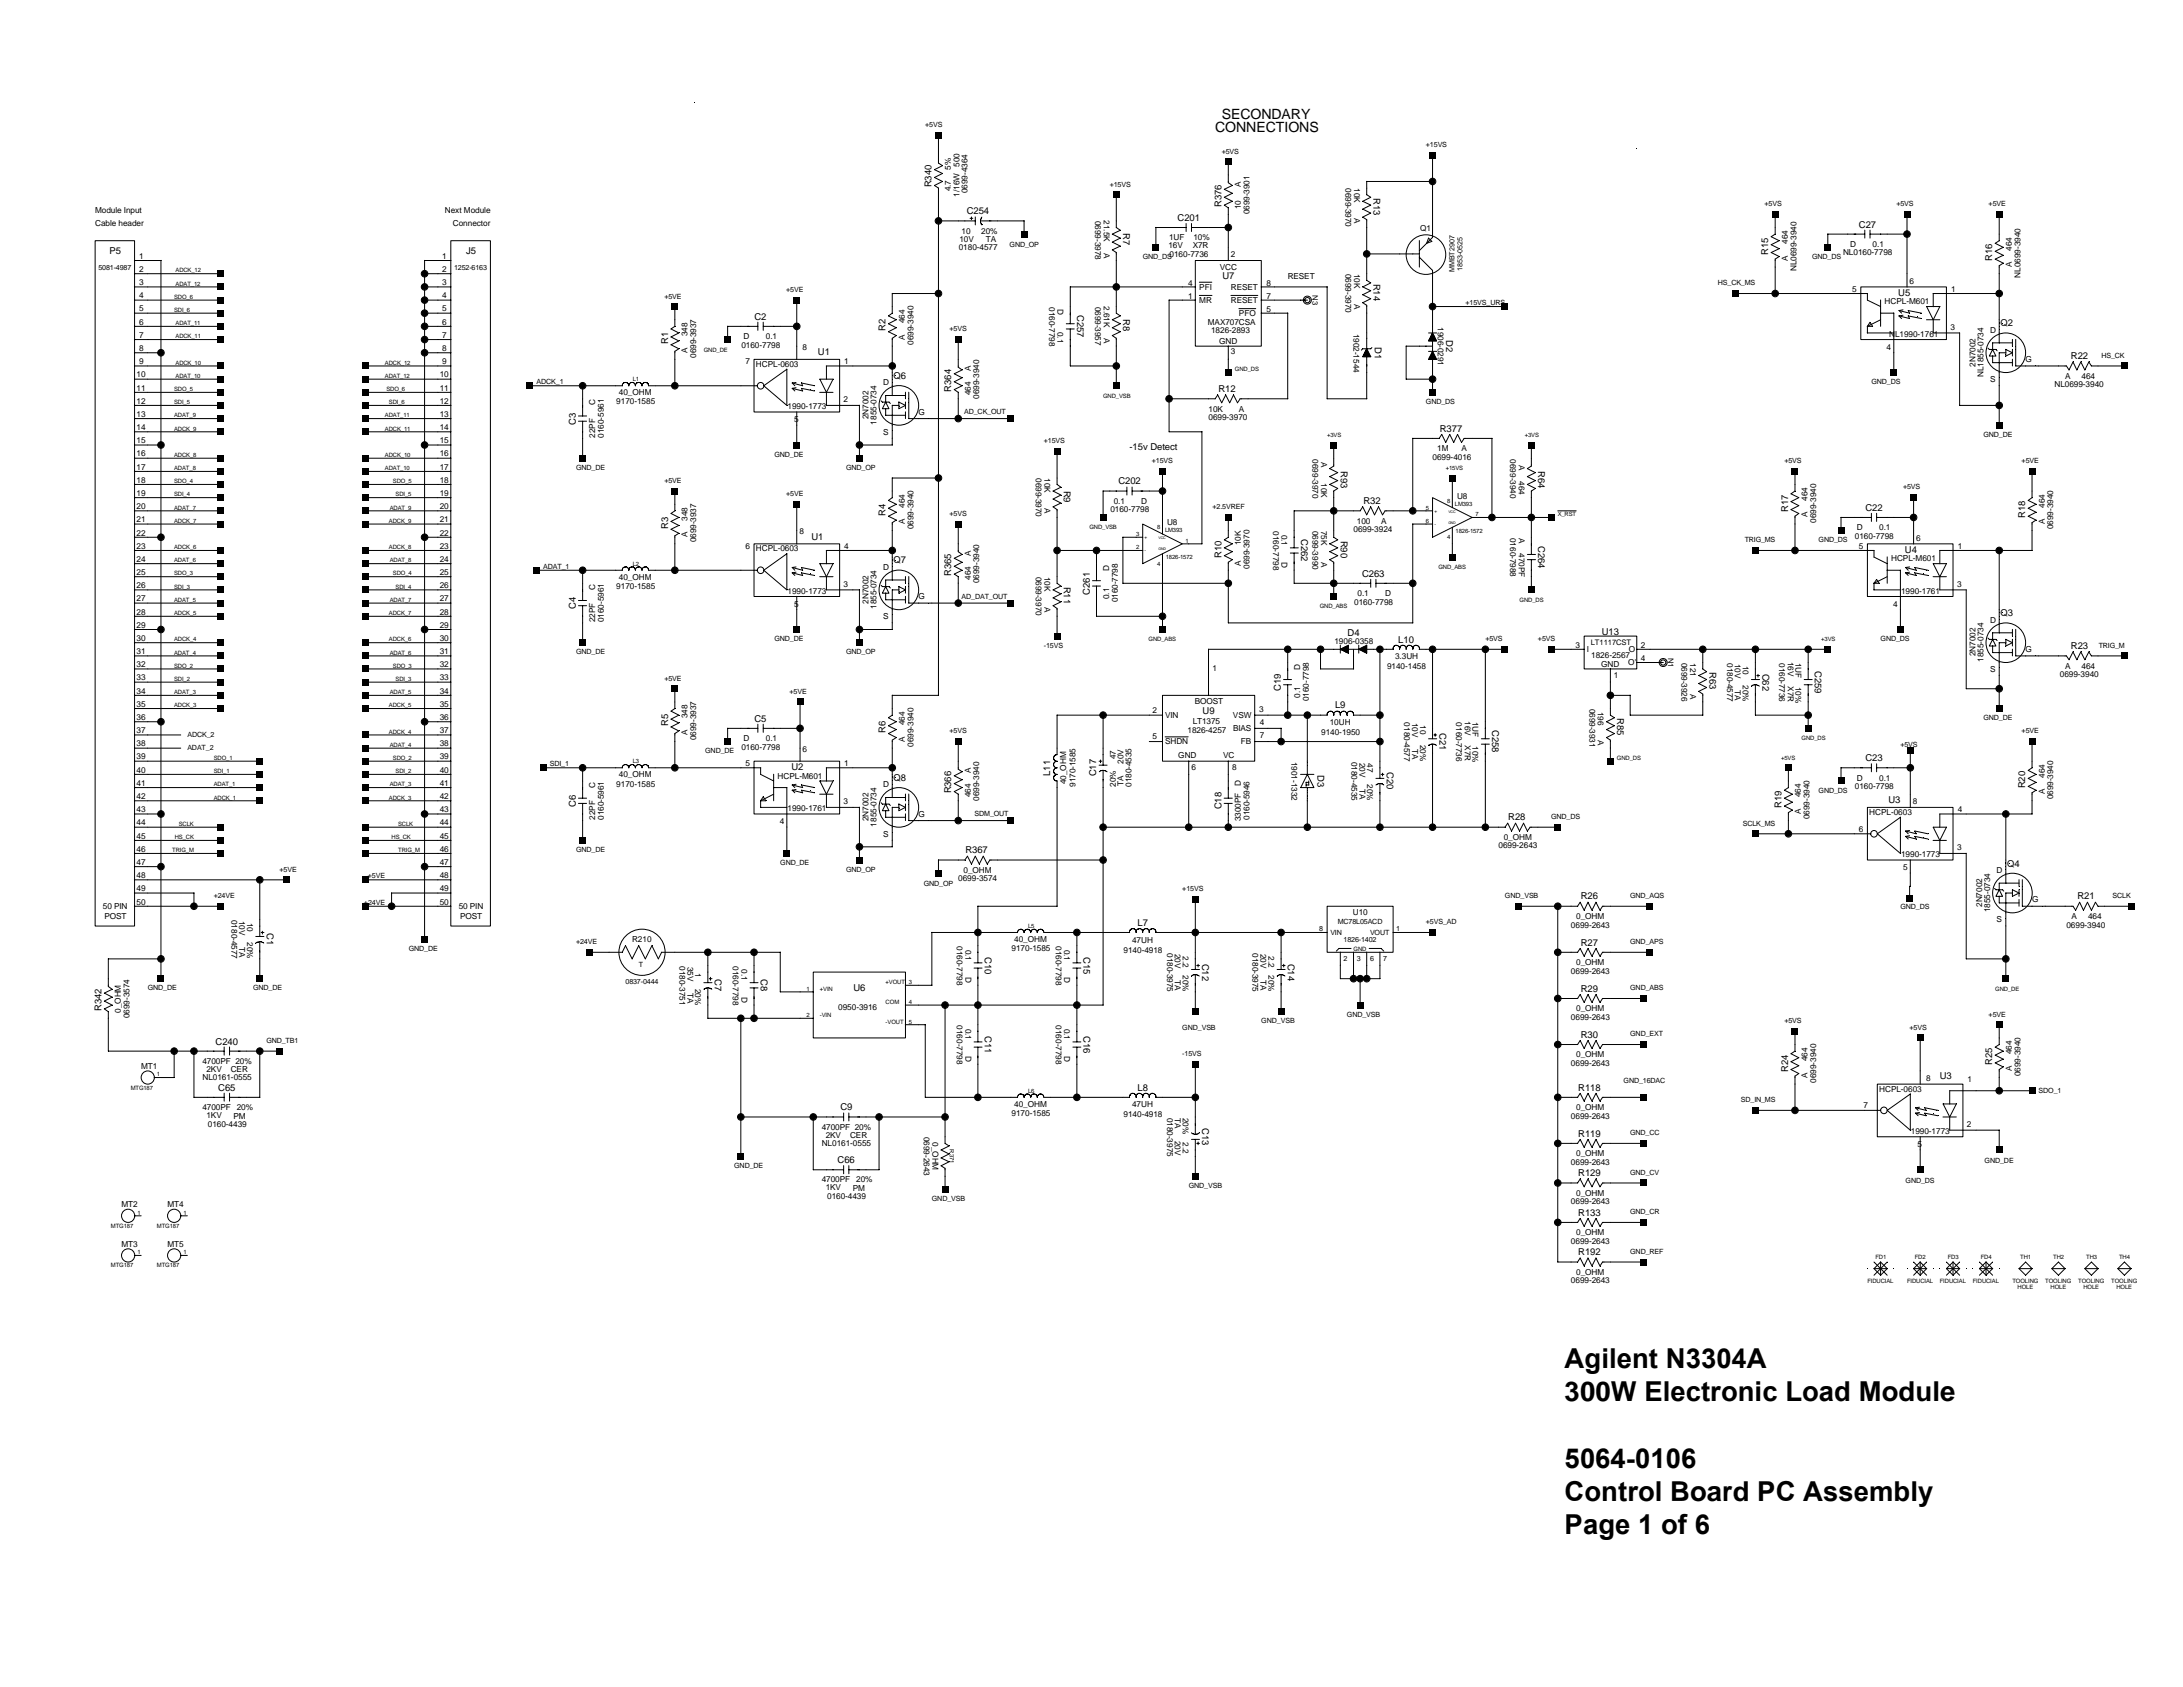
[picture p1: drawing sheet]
<svg xmlns="http://www.w3.org/2000/svg" width="279mm" height="216mm" viewBox="0 0 279 216" stroke-linecap="round" stroke-linejoin="round" font-family="sans-serif">
<defs><g id="words">
<g font-size="3.5">
<text x="200.3" y="175.1">Agilent N3304A</text>
<text x="200.3" y="179.3">300W Electronic Load Module</text>
<text x="200.3" y="187.8">5064-0106</text>
<text x="200.3" y="192">Control Board PC Assembly</text>
<text x="200.3" y="196.3">Page 1 of 6</text>
</g>
<g font-size="1.8">
<text x="155.5" y="16.9">CONNECTIONS</text>
<text x="156.4" y="15.2">SECONDARY</text>
</g>
<g font-size="1.2">
<text x="119.2" y="24" transform="rotate(-90 119.2 24)">R340</text>
<text x="123.7" y="27.4">C254</text>
<text x="143.8" y="29.9" transform="rotate(90 143.8 29.9)">R7</text>
<text x="150.7" y="28.3">C201</text>
<text x="156.3" y="26.5" transform="rotate(-90 156.3 26.5)">R376</text>
<text x="175.8" y="25.3" transform="rotate(90 175.8 25.3)">R13</text>
<text x="237.9" y="29.1">C27</text>
<text x="14" y="32.5">P5</text>
<text x="59.7" y="32.5">J5</text>
<text x="156.5" y="35.8">U7</text>
<text x="226.3" y="32.6" transform="rotate(-90 226.3 32.6)">R15</text>
<text x="255" y="33.4" transform="rotate(-90 255 33.4)">R16</text>
<text x="96.6" y="40.9">C2</text>
<text x="137.9" y="40.3" transform="rotate(90 137.9 40.3)">C257</text>
<text x="143.8" y="40.9" transform="rotate(90 143.8 40.9)">R8</text>
<text x="175.8" y="36.3" transform="rotate(90 175.8 36.3)">R14</text>
<text x="243" y="37.9">U5</text>
<text x="256" y="41.8">Q2</text>
<text x="85.5" y="44.1" transform="rotate(-90 85.5 44.1)">R1</text>
<text x="104.7" y="45.5">U1</text>
<text x="113.3" y="42.4" transform="rotate(-90 113.3 42.4)">R2</text>
<text x="176" y="44.4" transform="rotate(90 176 44.4)">D1</text>
<text x="185.1" y="43.5" transform="rotate(90 185.1 43.5)">D2</text>
<text x="265.1" y="46">R22</text>
<text x="114.4" y="48.5">Q6</text>
<text x="121.8" y="50.1" transform="rotate(-90 121.8 50.1)">R364</text>
<text x="155.9" y="50.2">R12</text>
<text x="73.7" y="54.3" transform="rotate(-90 73.7 54.3)">C3</text>
<text x="144.6" y="57.5">-15v Detect</text>
<text x="184.3" y="55.2">R377</text>
<text x="113.3" y="66" transform="rotate(-90 113.3 66)">R4</text>
<text x="136.2" y="62.8" transform="rotate(90 136.2 62.8)">R9</text>
<text x="143.1" y="62">C202</text>
<text x="171.6" y="60.2" transform="rotate(90 171.6 60.2)">R93</text>
<text x="174.5" y="64.5">R32</text>
<text x="196.9" y="60.2" transform="rotate(90 196.9 60.2)">R64</text>
<text x="228.8" y="65.5" transform="rotate(-90 228.8 65.5)">R17</text>
<text x="238.8" y="65.4">C22</text>
<text x="85.5" y="67.7" transform="rotate(-90 85.5 67.7)">R3</text>
<text x="103.8" y="69.1">U1</text>
<text x="156.3" y="71.4" transform="rotate(-90 156.3 71.4)">R10</text>
<text x="166.5" y="69" transform="rotate(90 166.5 69)">C262</text>
<text x="171.6" y="69.2" transform="rotate(90 171.6 69.2)">R90</text>
<text x="196.9" y="69.8" transform="rotate(90 196.9 69.8)">C264</text>
<text x="243.8" y="70.8">U4</text>
<text x="259.2" y="66.3" transform="rotate(-90 259.2 66.3)">R18</text>
<text x="73.7" y="77.9" transform="rotate(-90 73.7 77.9)">C4</text>
<text x="114.4" y="72.1">Q7</text>
<text x="121.8" y="73.7" transform="rotate(-90 121.8 73.7)">R365</text>
<text x="136.2" y="75.1" transform="rotate(90 136.2 75.1)">R11</text>
<text x="139.5" y="76.1" transform="rotate(-90 139.5 76.1)">C261</text>
<text x="174.3" y="73.8">C263</text>
<text x="172.5" y="81.4">D4</text>
<text x="179" y="82.2">L10</text>
<text x="205" y="81.2">U13</text>
<text x="256" y="78.9">Q3</text>
<text x="265.1" y="83.1">R23</text>
<text x="163.9" y="88.4" transform="rotate(-90 163.9 88.4)">C19</text>
<text x="218.8" y="86" transform="rotate(90 218.8 86)">R63</text>
<text x="225.6" y="86.2" transform="rotate(90 225.6 86.2)">C62</text>
<text x="232.3" y="85.9" transform="rotate(90 232.3 85.9)">C259</text>
<text x="85.5" y="92.9" transform="rotate(-90 85.5 92.9)">R5</text>
<text x="96.6" y="92.3">C5</text>
<text x="113.3" y="93.8" transform="rotate(-90 113.3 93.8)">R6</text>
<text x="153.9" y="91.4">U9</text>
<text x="170.9" y="90.7">L9</text>
<text x="184.2" y="93.8" transform="rotate(90 184.2 93.8)">C21</text>
<text x="191" y="93.5" transform="rotate(90 191 93.5)">C258</text>
<text x="207" y="91.9" transform="rotate(90 207 91.9)">R85</text>
<text x="101.3" y="98.6">U2</text>
<text x="114.4" y="100">Q8</text>
<text x="121.8" y="101.6" transform="rotate(-90 121.8 101.6)">R366</text>
<text x="134.4" y="99.3" transform="rotate(-90 134.4 99.3)">L11</text>
<text x="140.3" y="99.4" transform="rotate(-90 140.3 99.4)">C17</text>
<text x="168.6" y="99.2" transform="rotate(90 168.6 99.2)">D3</text>
<text x="177.5" y="98.9" transform="rotate(90 177.5 98.9)">C20</text>
<text x="238.8" y="97.4">C23</text>
<text x="259.2" y="100.9" transform="rotate(-90 259.2 100.9)">R20</text>
<text x="73.7" y="103.2" transform="rotate(-90 73.7 103.2)">C6</text>
<text x="156.3" y="103.6" transform="rotate(-90 156.3 103.6)">C18</text>
<text x="193" y="105">R28</text>
<text x="228" y="103.4" transform="rotate(-90 228 103.4)">R19</text>
<text x="241.7" y="102.8">U3</text>
<text x="123.6" y="109.2">R367</text>
<text x="256.9" y="110.9">Q4</text>
<text x="34.1" y="119.4" transform="rotate(90 34.1 119.4)">C1</text>
<text x="145.6" y="118.5">L7</text>
<text x="202.3" y="115.1">R26</text>
<text x="265.9" y="115.1">R21</text>
<text x="91.5" y="125.3" transform="rotate(90 91.5 125.3)">C7</text>
<text x="97.4" y="125.3" transform="rotate(90 97.4 125.3)">C8</text>
<text x="126" y="122.5" transform="rotate(90 126 122.5)">C10</text>
<text x="138.7" y="122.5" transform="rotate(90 138.7 122.5)">C15</text>
<text x="153.9" y="123.3" transform="rotate(90 153.9 123.3)">C12</text>
<text x="164.8" y="123.3" transform="rotate(90 164.8 123.3)">C14</text>
<text x="202.3" y="121">R27</text>
<text x="13" y="129.4" transform="rotate(-90 13 129.4)">R342</text>
<text x="109.2" y="126.8">U6</text>
<text x="202.3" y="126.9">R29</text>
<text x="27.6" y="133.7">C240</text>
<text x="126" y="132.6" transform="rotate(90 126 132.6)">C11</text>
<text x="138.7" y="132.6" transform="rotate(90 138.7 132.6)">C16</text>
<text x="202.3" y="132.8">R30</text>
<text x="228.8" y="137.1" transform="rotate(-90 228.8 137.1)">R24</text>
<text x="255" y="136.3" transform="rotate(-90 255 136.3)">R25</text>
<text x="27.9" y="139.6">C65</text>
<text x="107.6" y="142.1">C9</text>
<text x="145.6" y="139.6">L8</text>
<text x="202" y="139.6">R118</text>
<text x="248.3" y="138.1">U3</text>
<text x="107.2" y="148.8">C66</text>
<text x="153.9" y="144.4" transform="rotate(90 153.9 144.4)">C13</text>
<text x="202" y="145.5">R119</text>
<text x="202" y="150.5">R129</text>
<text x="202" y="155.6">R133</text>
<text x="202" y="160.6">R192</text>
</g>
<g font-size="1.1">
<text x="121.7" y="21.7" transform="rotate(-90 121.7 21.7)">5%</text>
<text x="122.8" y="21.4" transform="rotate(-90 122.8 21.4)">500</text>
<text x="158.8" y="23.9" transform="rotate(-90 158.8 23.9)">A</text>
<text x="12.2" y="28.9">Cable header</text>
<text x="12.2" y="27.2">Module Input</text>
<text x="56.9" y="27.2">Next Module</text>
<text x="58" y="28.9">Connector</text>
<text x="121.7" y="24.5" transform="rotate(-90 121.7 24.5)">4.7</text>
<text x="122.8" y="25.2" transform="rotate(-90 122.8 25.2)">1/16W</text>
<text x="123.1" y="29.9">10</text>
<text x="123.8" y="24.7" transform="rotate(-90 123.8 24.7)">0699-4364</text>
<text x="125.6" y="29.9">20%</text>
<text x="140.2" y="28.3" transform="rotate(90 140.2 28.3)">0699-3978</text>
<text x="141.3" y="28.2" transform="rotate(90 141.3 28.2)">21.5K</text>
<text x="158.8" y="26.8" transform="rotate(-90 158.8 26.8)">10</text>
<text x="159.9" y="27.4" transform="rotate(-90 159.9 27.4)">0699-3901</text>
<text x="172.2" y="24.1" transform="rotate(90 172.2 24.1)">0699-3970</text>
<text x="173.3" y="24.1" transform="rotate(90 173.3 24.1)">10K</text>
<text x="173.3" y="27.9" transform="rotate(90 173.3 27.9)">A</text>
<text x="181.7" y="29.6">Q1</text>
<text x="17.8" y="33.1">1</text>
<text x="17.8" y="34.8">2</text>
<text x="56.6" y="34.8">2</text>
<text x="56.6" y="33.1">1</text>
<text x="122.7" y="31.9">0180-4577</text>
<text x="122.8" y="30.9">10V</text>
<text x="126.2" y="30.9">TA</text>
<text x="141.3" y="32.3" transform="rotate(90 141.3 32.3)">A</text>
<text x="149.5" y="31.8">16V</text>
<text x="149.6" y="30.8">1UF</text>
<text x="149.7" y="32.9">0160-7736</text>
<text x="152.7" y="31.8">X7R</text>
<text x="152.7" y="30.8">10%</text>
<text x="156.1" y="34.5">VCC</text>
<text x="157.5" y="32.9">2</text>
<text x="164.8" y="35.7">RESET</text>
<text x="172.2" y="35" transform="rotate(90 172.2 35)">0699-3970</text>
<text x="173.3" y="35" transform="rotate(90 173.3 35)">10K</text>
<text x="228.8" y="33.3" transform="rotate(-90 228.8 33.3)">A</text>
<text x="228.8" y="31.2" transform="rotate(-90 228.8 31.2)">464</text>
<text x="229.9" y="34.7" transform="rotate(-90 229.9 34.7)">NL0699-3940</text>
<text x="235.9" y="32.7">NL0160-7798</text>
<text x="236.8" y="31.6">D</text>
<text x="239.7" y="31.6">0.1</text>
<text x="257.5" y="34.2" transform="rotate(-90 257.5 34.2)">A</text>
<text x="257.5" y="32.1" transform="rotate(-90 257.5 32.1)">464</text>
<text x="258.6" y="35.5" transform="rotate(-90 258.6 35.5)">NL0699-3940</text>
<text x="17.8" y="36.5">3</text>
<text x="17.8" y="38.2">4</text>
<text x="17.8" y="39.9">5</text>
<text x="17.8" y="41.5">6</text>
<text x="56.6" y="41.5">6</text>
<text x="56.6" y="39.9">5</text>
<text x="56.6" y="38.2">4</text>
<text x="56.6" y="36.5">3</text>
<text x="115.8" y="41.3" transform="rotate(-90 115.8 41.3)">464</text>
<text x="134.3" y="39.3" transform="rotate(90 134.3 39.3)">0160-7798</text>
<text x="135.4" y="39.6" transform="rotate(90 135.4 39.6)">D</text>
<text x="140.2" y="39.2" transform="rotate(90 140.2 39.2)">0699-3957</text>
<text x="141.3" y="39.2" transform="rotate(90 141.3 39.2)">2.61K</text>
<text x="152.1" y="36.6">4</text>
<text x="152.1" y="38.3">1</text>
<text x="153.5" y="37.1">PFI</text>
<text x="153.5" y="38.8">MR</text>
<text x="154.6" y="41.6">MAX707CSA</text>
<text x="157.5" y="38.8">RESET</text>
<text x="157.5" y="37.1">RESET</text>
<text x="158.6" y="40.5">PFO</text>
<text x="162.1" y="39.9">5</text>
<text x="162.1" y="38.3">7</text>
<text x="162.1" y="36.6">8</text>
<text x="173.3" y="38.9" transform="rotate(90 173.3 38.9)">A</text>
<text x="184" y="41.9" transform="rotate(90 184 41.9)">1906-0291</text>
<text x="237.1" y="37.3">5</text>
<text x="241.2" y="38.9">HCPL-M601</text>
<text x="244.4" y="36.3">6</text>
<text x="249.7" y="37.3">1</text>
<text x="17.8" y="43.2">7</text>
<text x="17.8" y="44.9">8</text>
<text x="17.8" y="46.6">9</text>
<text x="56.6" y="46.6">9</text>
<text x="56.6" y="44.9">8</text>
<text x="56.6" y="43.2">7</text>
<text x="88" y="45.1" transform="rotate(-90 88 45.1)">A</text>
<text x="88" y="43" transform="rotate(-90 88 43)">348</text>
<text x="89.1" y="45.8" transform="rotate(-90 89.1 45.8)">0699-3937</text>
<text x="94.9" y="44.5">0160-7798</text>
<text x="95.2" y="43.4">D</text>
<text x="95.4" y="46.6">7</text>
<text x="96.8" y="46.9">HCPL-0603</text>
<text x="98" y="43.4">0.1</text>
<text x="102.7" y="44.7">8</text>
<text x="108" y="46.6">1</text>
<text x="115.8" y="43.5" transform="rotate(-90 115.8 43.5)">A</text>
<text x="116.9" y="44.1" transform="rotate(-90 116.9 44.1)">0699-3940</text>
<text x="124.2" y="47.5" transform="rotate(-90 124.2 47.5)">A</text>
<text x="135.4" y="42.5" transform="rotate(90 135.4 42.5)">0.1</text>
<text x="141.3" y="43.3" transform="rotate(90 141.3 43.3)">A</text>
<text x="155" y="42.7">1826-2893</text>
<text x="156" y="44">GND</text>
<text x="157.5" y="45.3">3</text>
<text x="173.2" y="42.7" transform="rotate(90 173.2 42.7)">1902-1544</text>
<text x="241.5" y="44.7">4</text>
<text x="241.8" y="43.1">NL1990-1761</text>
<text x="249.6" y="42.2">3</text>
<text x="252.9" y="46.9" transform="rotate(-90 252.9 46.9)">2N7002</text>
<text x="254.7" y="42.6">D</text>
<text x="259.3" y="46.3">G</text>
<text x="17.5" y="48.3">10</text>
<text x="17.5" y="50">11</text>
<text x="17.5" y="51.7">12</text>
<text x="17.5" y="53.3">13</text>
<text x="56.3" y="53.4">13</text>
<text x="56.3" y="51.7">12</text>
<text x="56.3" y="50">11</text>
<text x="56.3" y="48.3">10</text>
<text x="76.2" y="51.9" transform="rotate(-90 76.2 51.9)">C</text>
<text x="78.9" y="51.7">9170-1585</text>
<text x="79.2" y="50.6">40_OHM</text>
<text x="100.8" y="52.3">1990-1773</text>
<text x="108" y="51.5">2</text>
<text x="111.2" y="53.7" transform="rotate(-90 111.2 53.7)">2N7002</text>
<text x="113" y="49.3">D</text>
<text x="117.6" y="53.1">G</text>
<text x="124.2" y="50.6" transform="rotate(-90 124.2 50.6)">464</text>
<text x="125.3" y="51" transform="rotate(-90 125.3 51)">0699-3940</text>
<text x="154.7" y="53.8">0699-3970</text>
<text x="154.7" y="52.7">10K</text>
<text x="158.6" y="52.7">A</text>
<text x="253.9" y="48.3" transform="rotate(-90 253.9 48.3)">NL1855-0734</text>
<text x="254.7" y="48.9">S</text>
<text x="262.9" y="49.6">NL0699-3940</text>
<text x="264.3" y="48.5">A</text>
<text x="266.4" y="48.5">464</text>
<text x="17.5" y="55">14</text>
<text x="17.5" y="56.7">15</text>
<text x="17.5" y="58.4">16</text>
<text x="56.3" y="58.4">16</text>
<text x="56.3" y="56.7">15</text>
<text x="56.3" y="55">14</text>
<text x="76.2" y="56" transform="rotate(-90 76.2 56)">22PF</text>
<text x="77.3" y="56" transform="rotate(-90 77.3 56)">0160-5961</text>
<text x="101.6" y="54">5</text>
<text x="112.2" y="54.3" transform="rotate(-90 112.2 54.3)">1855-0734</text>
<text x="113" y="55.6">S</text>
<text x="168" y="58.8" transform="rotate(90 168 58.8)">0699-3970</text>
<text x="169.1" y="59.2" transform="rotate(90 169.1 59.2)">A</text>
<text x="183.3" y="58.8">0699-4016</text>
<text x="183.9" y="57.7">1M</text>
<text x="187.1" y="57.7">A</text>
<text x="193.3" y="58.8" transform="rotate(90 193.3 58.8)">0699-3940</text>
<text x="194.4" y="59.5" transform="rotate(90 194.4 59.5)">A</text>
<text x="17.5" y="60.1">17</text>
<text x="17.5" y="61.8">18</text>
<text x="17.5" y="63.5">19</text>
<text x="17.5" y="65.2">20</text>
<text x="56.3" y="65.2">20</text>
<text x="56.3" y="63.5">19</text>
<text x="56.3" y="61.8">18</text>
<text x="56.3" y="60.1">17</text>
<text x="115.8" y="65" transform="rotate(-90 115.8 65)">464</text>
<text x="132.6" y="61.2" transform="rotate(90 132.6 61.2)">0699-3970</text>
<text x="133.7" y="61.2" transform="rotate(90 133.7 61.2)">10K</text>
<text x="133.7" y="65" transform="rotate(90 133.7 65)">A</text>
<text x="142.1" y="65.6">0160-7798</text>
<text x="142.5" y="64.5">0.1</text>
<text x="146.1" y="64.5">D</text>
<text x="169.1" y="61.8" transform="rotate(90 169.1 61.8)">10K</text>
<text x="186.5" y="63.8">U8</text>
<text x="194.4" y="61.6" transform="rotate(90 194.4 61.6)">464</text>
<text x="231.3" y="64.1" transform="rotate(-90 231.3 64.1)">464</text>
<text x="261.7" y="65" transform="rotate(-90 261.7 65)">464</text>
<text x="17.5" y="66.8">21</text>
<text x="17.5" y="68.5">22</text>
<text x="17.5" y="70.2">23</text>
<text x="17.5" y="71.9">24</text>
<text x="56.3" y="71.9">24</text>
<text x="56.3" y="70.2">23</text>
<text x="56.3" y="68.5">22</text>
<text x="56.3" y="66.8">21</text>
<text x="88" y="68.8" transform="rotate(-90 88 68.8)">A</text>
<text x="88" y="66.6" transform="rotate(-90 88 66.6)">348</text>
<text x="89.1" y="69.4" transform="rotate(-90 89.1 69.4)">0699-3937</text>
<text x="95.4" y="70.2">6</text>
<text x="96.8" y="70.6">HCPL-0603</text>
<text x="102.3" y="68.4">8</text>
<text x="108" y="70.2">4</text>
<text x="115.8" y="67.1" transform="rotate(-90 115.8 67.1)">A</text>
<text x="116.9" y="67.7" transform="rotate(-90 116.9 67.7)">0699-3940</text>
<text x="124.2" y="71.1" transform="rotate(-90 124.2 71.1)">A</text>
<text x="149.4" y="67.2">U8</text>
<text x="158.8" y="69.8" transform="rotate(-90 158.8 69.8)">10K</text>
<text x="162.9" y="68" transform="rotate(90 162.9 68)">0160-7798</text>
<text x="164" y="68.4" transform="rotate(90 164 68.4)">0.1</text>
<text x="164" y="72" transform="rotate(90 164 72)">D</text>
<text x="168" y="67.9" transform="rotate(90 168 67.9)">0699-3990</text>
<text x="169.1" y="67.9" transform="rotate(90 169.1 67.9)">75K</text>
<text x="169.1" y="72" transform="rotate(90 169.1 72)">A</text>
<text x="173.2" y="68.1">0699-3924</text>
<text x="173.7" y="67">100</text>
<text x="176.8" y="67">A</text>
<text x="193.3" y="68.8" transform="rotate(90 193.3 68.8)">0160-7988</text>
<text x="194.4" y="68.9" transform="rotate(90 194.4 68.9)">A</text>
<text x="194.4" y="70.8" transform="rotate(90 194.4 70.8)">470PF</text>
<text x="231.3" y="66.2" transform="rotate(-90 231.3 66.2)">A</text>
<text x="232.5" y="66.9" transform="rotate(-90 232.5 66.9)">0699-3940</text>
<text x="237.4" y="69">0160-7798</text>
<text x="237.7" y="67.9">D</text>
<text x="237.9" y="70.2">5</text>
<text x="240.5" y="67.9">0.1</text>
<text x="242.1" y="71.8">HCPL-M601</text>
<text x="245.3" y="69.2">6</text>
<text x="250.6" y="70.2">1</text>
<text x="261.7" y="67.1" transform="rotate(-90 261.7 67.1)">A</text>
<text x="262.8" y="67.7" transform="rotate(-90 262.8 67.7)">0699-3940</text>
<text x="17.5" y="73.6">25</text>
<text x="17.5" y="75.3">26</text>
<text x="17.5" y="77">27</text>
<text x="56.3" y="77">27</text>
<text x="56.3" y="75.3">26</text>
<text x="56.3" y="73.6">25</text>
<text x="76.2" y="75.5" transform="rotate(-90 76.2 75.5)">C</text>
<text x="78.9" y="75.4">9170-1585</text>
<text x="79.2" y="74.2">40_OHM</text>
<text x="100.8" y="76">1990-1773</text>
<text x="101.6" y="77.7">5</text>
<text x="108" y="75.1">3</text>
<text x="111.2" y="77.3" transform="rotate(-90 111.2 77.3)">2N7002</text>
<text x="112.2" y="77.9" transform="rotate(-90 112.2 77.9)">1855-0734</text>
<text x="113" y="72.9">D</text>
<text x="117.6" y="76.7">G</text>
<text x="124.2" y="74.2" transform="rotate(-90 124.2 74.2)">464</text>
<text x="125.3" y="74.6" transform="rotate(-90 125.3 74.6)">0699-3940</text>
<text x="132.6" y="73.8" transform="rotate(90 132.6 73.8)">0699-3970</text>
<text x="133.7" y="73.8" transform="rotate(90 133.7 73.8)">10K</text>
<text x="133.7" y="77.7" transform="rotate(90 133.7 77.7)">A</text>
<text x="142" y="76.7" transform="rotate(-90 142 76.7)">0.1</text>
<text x="142" y="73.1" transform="rotate(-90 142 73.1)">D</text>
<text x="143.1" y="77.1" transform="rotate(-90 143.1 77.1)">0160-7798</text>
<text x="158.8" y="72.5" transform="rotate(-90 158.8 72.5)">A</text>
<text x="159.9" y="72.8" transform="rotate(-90 159.9 72.8)">0699-3970</text>
<text x="173.3" y="77.4">0160-7798</text>
<text x="173.7" y="76.3">0.1</text>
<text x="177.3" y="76.3">D</text>
<text x="242.3" y="77.7">4</text>
<text x="243.3" y="76">1990-1761</text>
<text x="250.5" y="75.1">3</text>
<text x="17.5" y="78.7">28</text>
<text x="17.5" y="80.3">29</text>
<text x="17.5" y="82">30</text>
<text x="17.5" y="83.7">31</text>
<text x="56.3" y="83.7">31</text>
<text x="56.3" y="82">30</text>
<text x="56.3" y="80.3">29</text>
<text x="56.3" y="78.7">28</text>
<text x="76.2" y="79.6" transform="rotate(-90 76.2 79.6)">22PF</text>
<text x="77.3" y="79.6" transform="rotate(-90 77.3 79.6)">0160-5961</text>
<text x="113" y="79.3">S</text>
<text x="170.8" y="82.5">1906-0358</text>
<text x="201.6" y="82.9">3</text>
<text x="203.1" y="83.5">I</text>
<text x="208.5" y="83.5">O</text>
<text x="210" y="82.9">2</text>
<text x="254.7" y="79.7">D</text>
<text x="259.3" y="83.5">G</text>
<text x="17.5" y="85.4">32</text>
<text x="17.5" y="87.1">33</text>
<text x="17.5" y="88.8">34</text>
<text x="56.3" y="88.8">34</text>
<text x="56.3" y="87.1">33</text>
<text x="56.3" y="85.4">32</text>
<text x="155.2" y="85.9">1</text>
<text x="166.4" y="89.3" transform="rotate(-90 166.4 89.3)">0.1</text>
<text x="166.4" y="85.8" transform="rotate(-90 166.4 85.8)">D</text>
<text x="167.5" y="89.7" transform="rotate(-90 167.5 89.7)">0160-7798</text>
<text x="177.5" y="85.7">9140-1458</text>
<text x="178.5" y="84.4">3.3UH</text>
<text x="203.7" y="84.2">1826-2567</text>
<text x="204.9" y="85.4">GND</text>
<text x="206.5" y="86.8">1</text>
<text x="208.4" y="85.1">O'</text>
<text x="210" y="84.6">4</text>
<text x="215.2" y="84.8" transform="rotate(90 215.2 84.8)">0699-3926</text>
<text x="216.3" y="84.9" transform="rotate(90 216.3 84.9)">121</text>
<text x="216.3" y="88.8" transform="rotate(90 216.3 88.8)">A</text>
<text x="221" y="84.9" transform="rotate(90 221 84.9)">0180-4577</text>
<text x="222" y="84.9" transform="rotate(90 222 84.9)">10V</text>
<text x="222" y="88.3" transform="rotate(90 222 88.3)">TA</text>
<text x="223.1" y="85.2" transform="rotate(90 223.1 85.2)">10</text>
<text x="223.1" y="87.7" transform="rotate(90 223.1 87.7)">20%</text>
<text x="227.7" y="84.9" transform="rotate(90 227.7 84.9)">0160-7736</text>
<text x="228.8" y="84.7" transform="rotate(90 228.8 84.7)">16V</text>
<text x="228.8" y="87.8" transform="rotate(90 228.8 87.8)">X7R</text>
<text x="229.8" y="84.8" transform="rotate(90 229.8 84.8)">1UF</text>
<text x="229.8" y="87.9" transform="rotate(90 229.8 87.9)">10%</text>
<text x="252.9" y="84" transform="rotate(-90 252.9 84)">2N7002</text>
<text x="253.9" y="84.7" transform="rotate(-90 253.9 84.7)">1855-0734</text>
<text x="254.7" y="86">S</text>
<text x="263.6" y="86.7">0699-3940</text>
<text x="264.3" y="85.6">A</text>
<text x="266.4" y="85.6">464</text>
<text x="17.5" y="90.5">35</text>
<text x="17.5" y="92.1">36</text>
<text x="17.5" y="93.8">37</text>
<text x="17.5" y="95.5">38</text>
<text x="56.3" y="95.5">38</text>
<text x="56.3" y="93.8">37</text>
<text x="56.3" y="92.1">36</text>
<text x="56.3" y="90.5">35</text>
<text x="88" y="94.1" transform="rotate(-90 88 94.1)">A</text>
<text x="88" y="91.9" transform="rotate(-90 88 91.9)">348</text>
<text x="89.1" y="94.7" transform="rotate(-90 89.1 94.7)">0699-3937</text>
<text x="94.9" y="95.9">0160-7798</text>
<text x="95.2" y="94.8">D</text>
<text x="98" y="94.8">0.1</text>
<text x="115.8" y="94.9" transform="rotate(-90 115.8 94.9)">A</text>
<text x="115.8" y="92.8" transform="rotate(-90 115.8 92.8)">464</text>
<text x="116.9" y="95.6" transform="rotate(-90 116.9 95.6)">0699-3940</text>
<text x="147.5" y="94.6">5</text>
<text x="147.5" y="91.2">2</text>
<text x="149.1" y="95.3">SHDN</text>
<text x="149.1" y="91.9">VIN</text>
<text x="152" y="93.8">1826-4257</text>
<text x="152.7" y="92.7">LT1375</text>
<text x="152.9" y="90">BOOST</text>
<text x="157.8" y="91.9">VSW</text>
<text x="157.8" y="93.6">BIAS</text>
<text x="158.8" y="95.3">FB</text>
<text x="161.2" y="91.1">3</text>
<text x="161.3" y="92.8">4</text>
<text x="161.3" y="94.5">7</text>
<text x="169.1" y="94.1">9140-1950</text>
<text x="170.2" y="92.8">10UH</text>
<text x="179.7" y="92.5" transform="rotate(90 179.7 92.5)">0180-4577</text>
<text x="180.7" y="92.5" transform="rotate(90 180.7 92.5)">10V</text>
<text x="180.7" y="95.9" transform="rotate(90 180.7 95.9)">TA</text>
<text x="181.7" y="92.8" transform="rotate(90 181.7 92.8)">10</text>
<text x="181.7" y="95.3" transform="rotate(90 181.7 95.3)">20%</text>
<text x="186.4" y="92.5" transform="rotate(90 186.4 92.5)">0160-7736</text>
<text x="187.5" y="92.3" transform="rotate(90 187.5 92.3)">16V</text>
<text x="187.5" y="95.4" transform="rotate(90 187.5 95.4)">X7R</text>
<text x="188.5" y="92.4" transform="rotate(90 188.5 92.4)">1UF</text>
<text x="188.5" y="95.5" transform="rotate(90 188.5 95.5)">10%</text>
<text x="203.4" y="90.7" transform="rotate(90 203.4 90.7)">0699-3931</text>
<text x="204.5" y="91.1" transform="rotate(90 204.5 91.1)">196</text>
<text x="204.5" y="94.7" transform="rotate(90 204.5 94.7)">A</text>
<text x="17.5" y="97.2">39</text>
<text x="17.5" y="98.9">40</text>
<text x="17.5" y="100.6">41</text>
<text x="56.3" y="100.6">41</text>
<text x="56.3" y="98.9">40</text>
<text x="56.3" y="97.2">39</text>
<text x="76.2" y="100.8" transform="rotate(-90 76.2 100.8)">C</text>
<text x="78.9" y="100.7">9170-1585</text>
<text x="79.2" y="99.5">40_OHM</text>
<text x="95.4" y="98">5</text>
<text x="99.5" y="99.6">HCPL-M601</text>
<text x="102.7" y="96.2">6</text>
<text x="108" y="98">1</text>
<text x="113" y="100.8">D</text>
<text x="124.2" y="98.9" transform="rotate(-90 124.2 98.9)">A</text>
<text x="136.5" y="100.4" transform="rotate(-90 136.5 100.4)">40_OHM</text>
<text x="137.7" y="100.7" transform="rotate(-90 137.7 100.7)">9170-1585</text>
<text x="142.8" y="100.7" transform="rotate(-90 142.8 100.7)">20%</text>
<text x="142.8" y="97.2" transform="rotate(-90 142.8 97.2)">47</text>
<text x="143.8" y="100.6" transform="rotate(-90 143.8 100.6)">TA</text>
<text x="143.8" y="97.8" transform="rotate(-90 143.8 97.8)">20V</text>
<text x="144.8" y="100.7" transform="rotate(-90 144.8 100.7)">0180-4535</text>
<text x="150.8" y="96.9">GND</text>
<text x="152.5" y="98.5">6</text>
<text x="156.5" y="96.9">VC</text>
<text x="157.7" y="98.5">8</text>
<text x="158.8" y="100.6" transform="rotate(-90 158.8 100.6)">D</text>
<text x="165.3" y="97.5" transform="rotate(90 165.3 97.5)">1901-1332</text>
<text x="173" y="97.5" transform="rotate(90 173 97.5)">0180-4535</text>
<text x="174" y="97.6" transform="rotate(90 174 97.6)">20V</text>
<text x="174" y="101" transform="rotate(90 174 101)">TA</text>
<text x="175" y="97.7" transform="rotate(90 175 97.7)">47</text>
<text x="175" y="100.4" transform="rotate(90 175 100.4)">20%</text>
<text x="237.4" y="101">0160-7798</text>
<text x="237.7" y="99.9">D</text>
<text x="240.5" y="99.9">0.1</text>
<text x="261.7" y="101.6" transform="rotate(-90 261.7 101.6)">A</text>
<text x="261.7" y="99.5" transform="rotate(-90 261.7 99.5)">464</text>
<text x="17.5" y="102.3">42</text>
<text x="17.5" y="104">43</text>
<text x="17.5" y="105.6">44</text>
<text x="17.5" y="107.3">45</text>
<text x="56.3" y="107.3">45</text>
<text x="56.3" y="105.6">44</text>
<text x="56.3" y="104">43</text>
<text x="56.3" y="102.3">42</text>
<text x="76.2" y="104.9" transform="rotate(-90 76.2 104.9)">22PF</text>
<text x="77.3" y="104.9" transform="rotate(-90 77.3 104.9)">0160-5961</text>
<text x="99.8" y="105.5">4</text>
<text x="100.8" y="103.8">1990-1761</text>
<text x="108" y="102.9">3</text>
<text x="111.2" y="105.1" transform="rotate(-90 111.2 105.1)">2N7002</text>
<text x="112.2" y="105.8" transform="rotate(-90 112.2 105.8)">1855-0734</text>
<text x="113" y="107.1">S</text>
<text x="117.6" y="104.5">G</text>
<text x="124.2" y="102.1" transform="rotate(-90 124.2 102.1)">464</text>
<text x="125.3" y="102.5" transform="rotate(-90 125.3 102.5)">0699-3940</text>
<text x="158.8" y="105.1" transform="rotate(-90 158.8 105.1)">3300PF</text>
<text x="159.9" y="104.9" transform="rotate(-90 159.9 104.9)">0160-5946</text>
<text x="192.5" y="107.5">0_OHM</text>
<text x="230.5" y="104.2" transform="rotate(-90 230.5 104.2)">A</text>
<text x="230.5" y="102.1" transform="rotate(-90 230.5 102.1)">464</text>
<text x="231.6" y="104.8" transform="rotate(-90 231.6 104.8)">0699-3940</text>
<text x="237.9" y="106.5">6</text>
<text x="239.3" y="104.3">HCPL-0603</text>
<text x="244.8" y="102.9">8</text>
<text x="250.6" y="104">4</text>
<text x="262.8" y="102.3" transform="rotate(-90 262.8 102.3)">0699-3940</text>
<text x="17.5" y="109">46</text>
<text x="17.5" y="110.7">47</text>
<text x="17.5" y="112.4">48</text>
<text x="56.3" y="112.4">48</text>
<text x="56.3" y="110.7">47</text>
<text x="56.3" y="109">46</text>
<text x="122.6" y="112.8">0699-3574</text>
<text x="123.3" y="111.7">0_OHM</text>
<text x="191.8" y="108.6">0699-2643</text>
<text x="243.3" y="109.7">1990-1773</text>
<text x="243.6" y="111.4">5</text>
<text x="250.5" y="108.8">3</text>
<text x="255.5" y="111.7">D</text>
<text x="13.2" y="116.3">50 PIN</text>
<text x="13.4" y="117.6">POST</text>
<text x="17.5" y="114.1">49</text>
<text x="17.5" y="115.8">50</text>
<text x="29.6" y="117.7" transform="rotate(90 29.6 117.7)">0180-4577</text>
<text x="30.6" y="117.8" transform="rotate(90 30.6 117.8)">10V</text>
<text x="31.6" y="118.1" transform="rotate(90 31.6 118.1)">10</text>
<text x="56.3" y="115.8">50</text>
<text x="56.3" y="114.1">49</text>
<text x="58.7" y="116.3">50 PIN</text>
<text x="58.9" y="117.6">POST</text>
<text x="173.1" y="117.1">U10</text>
<text x="201.1" y="118.7">0699-2643</text>
<text x="201.7" y="117.6">0_OHM</text>
<text x="253.7" y="116.1" transform="rotate(-90 253.7 116.1)">2N7002</text>
<text x="254.7" y="116.7" transform="rotate(-90 254.7 116.7)">1855-0734</text>
<text x="255.5" y="118">S</text>
<text x="260.1" y="115.5">G</text>
<text x="264.5" y="118.7">0699-3940</text>
<text x="265.1" y="117.6">A</text>
<text x="267.3" y="117.6">464</text>
<text x="30.6" y="121.2" transform="rotate(90 30.6 121.2)">TA</text>
<text x="31.6" y="120.6" transform="rotate(90 31.6 120.6)">20%</text>
<text x="80.9" y="120.6">R210</text>
<text x="87" y="123.7" transform="rotate(90 87 123.7)">0180-3751</text>
<text x="88" y="123.7" transform="rotate(90 88 123.7)">35V</text>
<text x="89" y="124.5" transform="rotate(90 89 124.5)">1</text>
<text x="93.8" y="123.7" transform="rotate(90 93.8 123.7)">0160-7798</text>
<text x="94.9" y="124.1" transform="rotate(90 94.9 124.1)">0.1</text>
<text x="122.5" y="121.1" transform="rotate(90 122.5 121.1)">0160-7798</text>
<text x="123.6" y="121.5" transform="rotate(90 123.6 121.5)">0.1</text>
<text x="123.6" y="125.1" transform="rotate(90 123.6 125.1)">D</text>
<text x="129.5" y="121.7">9170-1585</text>
<text x="129.8" y="120.6">40_OHM</text>
<text x="135.1" y="121.1" transform="rotate(90 135.1 121.1)">0160-7798</text>
<text x="136.2" y="121.5" transform="rotate(90 136.2 121.5)">0.1</text>
<text x="136.2" y="125.1" transform="rotate(90 136.2 125.1)">D</text>
<text x="143.8" y="121.9">9140-4918</text>
<text x="144.9" y="120.6">47UH</text>
<text x="149.4" y="122" transform="rotate(90 149.4 122)">0180-3975</text>
<text x="150.4" y="122" transform="rotate(90 150.4 122)">20V</text>
<text x="150.4" y="125.4" transform="rotate(90 150.4 125.4)">TA</text>
<text x="151.4" y="122.4" transform="rotate(90 151.4 122.4)">2.2</text>
<text x="151.4" y="124.8" transform="rotate(90 151.4 124.8)">20%</text>
<text x="160.3" y="122" transform="rotate(90 160.3 122)">0180-3975</text>
<text x="161.3" y="122" transform="rotate(90 161.3 122)">20V</text>
<text x="161.3" y="125.4" transform="rotate(90 161.3 125.4)">TA</text>
<text x="162.3" y="122.4" transform="rotate(90 162.3 122.4)">2.2</text>
<text x="162.3" y="124.8" transform="rotate(90 162.3 124.8)">20%</text>
<text x="201.1" y="124.6">0699-2643</text>
<text x="201.7" y="123.5">0_OHM</text>
<text x="15.5" y="129.6" transform="rotate(-90 15.5 129.6)">0_OHM</text>
<text x="16.6" y="130.3" transform="rotate(-90 16.6 130.3)">0699-3574</text>
<text x="88" y="127.1" transform="rotate(90 88 127.1)">TA</text>
<text x="89" y="126.5" transform="rotate(90 89 126.5)">20%</text>
<text x="94.9" y="127.6" transform="rotate(90 94.9 127.6)">D</text>
<text x="107.3" y="129.3">0950-3916</text>
<text x="122.5" y="131.2" transform="rotate(90 122.5 131.2)">0160-7798</text>
<text x="123.6" y="131.7" transform="rotate(90 123.6 131.7)">0.1</text>
<text x="135.1" y="131.2" transform="rotate(90 135.1 131.2)">0160-7798</text>
<text x="136.2" y="131.7" transform="rotate(90 136.2 131.7)">0.1</text>
<text x="201.1" y="130.5">0699-2643</text>
<text x="201.7" y="129.4">0_OHM</text>
<text x="18.1" y="136.8">MT1</text>
<text x="25.9" y="136.2">4700PF 20%</text>
<text x="26.4" y="137.2">2KV</text>
<text x="29.5" y="137.2">CER</text>
<text x="123.6" y="135.2" transform="rotate(90 123.6 135.2)">D</text>
<text x="136.2" y="135.2" transform="rotate(90 136.2 135.2)">D</text>
<text x="201.1" y="136.4">0699-2643</text>
<text x="201.7" y="135.3">0_OHM</text>
<text x="231.3" y="137.9" transform="rotate(-90 231.3 137.9)">A</text>
<text x="231.3" y="135.8" transform="rotate(-90 231.3 135.8)">464</text>
<text x="257.5" y="137.1" transform="rotate(-90 257.5 137.1)">A</text>
<text x="257.5" y="134.9" transform="rotate(-90 257.5 134.9)">464</text>
<text x="258.6" y="137.7" transform="rotate(-90 258.6 137.7)">0699-3940</text>
<text x="25.9" y="138.3">NL0161-0555</text>
<text x="25.9" y="142.1">4700PF</text>
<text x="26.4" y="143.1">1KV</text>
<text x="29.9" y="143.1">PM</text>
<text x="30.3" y="142.1">20%</text>
<text x="129.5" y="142.8">9170-1585</text>
<text x="129.8" y="141.6">40_OHM</text>
<text x="143.8" y="143">9140-4918</text>
<text x="144.9" y="141.7">47UH</text>
<text x="149.4" y="143" transform="rotate(90 149.4 143)">0180-3975</text>
<text x="150.4" y="143.1" transform="rotate(90 150.4 143.1)">TA</text>
<text x="151.4" y="143" transform="rotate(90 151.4 143)">20%</text>
<text x="201.1" y="143.1">0699-2643</text>
<text x="201.7" y="142.1">0_OHM</text>
<text x="232.5" y="138.6" transform="rotate(-90 232.5 138.6)">0699-3940</text>
<text x="238.5" y="141.8">7</text>
<text x="240.5" y="139.7">HCPL-0603</text>
<text x="246.5" y="138.3">8</text>
<text x="251.8" y="138.5">1</text>
<text x="26.6" y="144.2">0160-4439</text>
<text x="105.2" y="144.6">4700PF 20%</text>
<text x="105.2" y="146.7">NL0161-0555</text>
<text x="105.7" y="145.6">2KV</text>
<text x="108.8" y="145.6">CER</text>
<text x="118.2" y="145.5" transform="rotate(90 118.2 145.5)">0699-2643</text>
<text x="119.3" y="146.2" transform="rotate(90 119.3 146.2)">0_OHM</text>
<text x="150.4" y="146" transform="rotate(90 150.4 146)">20V</text>
<text x="151.4" y="146.2" transform="rotate(90 151.4 146.2)">2.2</text>
<text x="201.1" y="149.1">0699-2643</text>
<text x="201.7" y="148">0_OHM</text>
<text x="244.6" y="145.1">1990-1773</text>
<text x="245.4" y="146.8">5</text>
<text x="251.7" y="144.3">2</text>
<text x="15.6" y="154.5">MT2</text>
<text x="21.4" y="154.5">MT4</text>
<text x="105.2" y="151.3">4700PF</text>
<text x="105.7" y="152.4">1KV</text>
<text x="105.9" y="153.4">0160-4439</text>
<text x="109.2" y="152.4">PM</text>
<text x="109.6" y="151.3">20%</text>
<text x="201.1" y="154.1">0699-2643</text>
<text x="201.7" y="153">0_OHM</text>
<text x="15.6" y="159.6">MT3</text>
<text x="21.4" y="159.6">MT5</text>
<text x="201.1" y="159.2">0699-2643</text>
<text x="201.7" y="158.1">0_OHM</text>
<text x="201.1" y="164.2">0699-2643</text>
<text x="201.7" y="163.1">0_OHM</text>
</g>
<g font-size="1">
<text x="168" y="37.8" transform="rotate(90 168 37.8)">N3</text>
<text x="203.6" y="82.5">LT1117CST</text>
<text x="213.5" y="84.2" transform="rotate(90 213.5 84.2)">N1</text>
</g>
<g font-size=".9">
<text x="118.4" y="16.3">+5VS</text>
<text x="142" y="23.9">+15VS</text>
<text x="156.4" y="19.6">+5VS</text>
<text x="182.5" y="18.8">+15VS</text>
<text x="225.8" y="26.4">+5VS</text>
<text x="242.7" y="26.4">+5VS</text>
<text x="254.5" y="26.4">+5VE</text>
<text x="12.6" y="34.5">5081-4987</text>
<text x="58.1" y="34.5">1252-6163</text>
<text x="129.2" y="31.6">GND_OP</text>
<text x="146.3" y="33.1">GND_DS</text>
<text x="186.2" y="34.9" transform="rotate(-90 186.2 34.9)">MMBT2907</text>
<text x="187.2" y="34.7" transform="rotate(-90 187.2 34.7)">1853-0525</text>
<text x="231.9" y="33.1">GND_DS</text>
<text x="85" y="38.2">+5VE</text>
<text x="100.6" y="37.4">+5VE</text>
<text x="187.6" y="39">+15VS_URS</text>
<text x="219.9" y="36.5">HS_CK_MS</text>
<text x="121.5" y="42.4">+5VS</text>
<text x="268.9" y="45.8">HS_CK</text>
<text x="68.7" y="49.2">ADCK_1</text>
<text x="123.4" y="53">AD_CK_OUT</text>
<text x="182.5" y="51.7">GND_DS</text>
<text x="239.5" y="49.2">GND_DS</text>
<text x="99.1" y="58.4">GND_DE</text>
<text x="133.6" y="56.8">+15VS</text>
<text x="147.4" y="59.3">+15VS</text>
<text x="228.4" y="59.3">+5VS</text>
<text x="253.9" y="55.9">GND_DE</text>
<text x="258.7" y="59.3">+5VE</text>
<text x="73.7" y="60.1">GND_DE</text>
<text x="85" y="61.8">+5VE</text>
<text x="100.6" y="63.5">+5VE</text>
<text x="108.3" y="60.1">GND_OP</text>
<text x="155.2" y="65.2">+2.5VREF</text>
<text x="243.6" y="62.6">+5VS</text>
<text x="121.5" y="66">+5VS</text>
<text x="223.3" y="69.4">TRIG_MS</text>
<text x="232.8" y="69.4">GND_DS</text>
<text x="69.5" y="72.8">ADAT_1</text>
<text x="123.1" y="76.6">AD_DAT_OUT</text>
<text x="73.7" y="83.7">GND_DE</text>
<text x="99.1" y="82.1">GND_DE</text>
<text x="108.3" y="83.7">GND_OP</text>
<text x="133.6" y="82.9">-15VS</text>
<text x="190.1" y="82.1">+5VS</text>
<text x="196.8" y="82.1">+5VS</text>
<text x="240.7" y="82.1">GND_DS</text>
<text x="268.6" y="82.9">TRIG_M</text>
<text x="85" y="87.1">+5VE</text>
<text x="101" y="88.8">+5VE</text>
<text x="24" y="94.3">ADCK_2</text>
<text x="121.5" y="93.9">+5VS</text>
<text x="243.2" y="95.5">+5VS</text>
<text x="253.9" y="92.2">GND_DE</text>
<text x="258.7" y="93.9">+5VE</text>
<text x="24" y="96">ADAT_2</text>
<text x="70.4" y="98.1">SDI_1</text>
<text x="90.3" y="96.4">GND_DE</text>
<text x="232.8" y="101.4">GND_DS</text>
<text x="124.7" y="104.5">SDM_OUT</text>
<text x="198.5" y="104.8">GND_DS</text>
<text x="223.1" y="105.7">SCLK_MS</text>
<text x="35.8" y="111.6">+5VE</text>
<text x="47.1" y="112.4">+5VE</text>
<text x="73.7" y="109">GND_DE</text>
<text x="99.9" y="110.7">GND_DE</text>
<text x="108.3" y="111.6">GND_OP</text>
<text x="118.2" y="113.4">GND_OP</text>
<text x="27.4" y="114.9">+24VE</text>
<text x="46.6" y="115.8">+24VE</text>
<text x="151.3" y="114.1">+15VS</text>
<text x="168.9" y="119.1">8</text>
<text x="170.3" y="119.6">VIN</text>
<text x="171.2" y="118.3">MC78L05ACD</text>
<text x="175.3" y="119.6">VOUT</text>
<text x="178.7" y="119.1">1</text>
<text x="182.5" y="118.3">+5VS_AD</text>
<text x="192.6" y="114.9">GND_VSB</text>
<text x="208.6" y="114.9">GND_AQS</text>
<text x="243.2" y="116.4">GND_DS</text>
<text x="270.4" y="114.9">SCLK</text>
<text x="52.3" y="121.7">GND_DE</text>
<text x="73.7" y="120.8">+24VE</text>
<text x="80.1" y="125.9">0837-0444</text>
<text x="81.7" y="123.8">T</text>
<text x="172" y="120.6">1826-1402</text>
<text x="172" y="122.9">2</text>
<text x="173.7" y="122.9">3</text>
<text x="175.3" y="122.9">6</text>
<text x="177" y="122.9">7</text>
<text x="208.6" y="120.8">GND_APS</text>
<text x="18.9" y="126.7">GND_DE</text>
<text x="32.4" y="126.7">GND_DE</text>
<text x="151.3" y="131.8">GND_VSB</text>
<text x="161.4" y="130.9">GND_VSB</text>
<text x="172.4" y="130.1">GND_VSB</text>
<text x="208.6" y="126.7">GND_ABS</text>
<text x="228.4" y="130.9">+5VS</text>
<text x="244.4" y="131.8">+5VS</text>
<text x="254.5" y="130.1">+5VE</text>
<text x="34.1" y="133.5">GND_TB1</text>
<text x="151.3" y="135.2">-15VS</text>
<text x="208.6" y="132.6">GND_EXT</text>
<text x="207.8" y="138.5">GND_16DAC</text>
<text x="222.8" y="141.1">SD_IN_MS</text>
<text x="260.9" y="139.9">SDO_1</text>
<text x="94" y="149.5">GND_DE</text>
<text x="208.6" y="145.3">GND_CC</text>
<text x="254" y="148.8">GND_DE</text>
<text x="119.3" y="153.7">GND_VSB</text>
<text x="152.1" y="152">GND_VSB</text>
<text x="208.6" y="155.4">GND_CR</text>
<text x="208.6" y="150.4">GND_CV</text>
<text x="243.9" y="151.4">GND_DS</text>
<text x="208.6" y="160.5">GND_REF</text>
</g>
<g font-size=".8">
<text x="22.5" y="34.9">ADCK_12</text>
<text x="22.3" y="38.3">SDO_6</text>
<text x="22.3" y="39.9">SDI_6</text>
<text x="22.5" y="36.6">ADAT_12</text>
<text x="22.5" y="41.6">ADAT_11</text>
<text x="22.5" y="43.3">ADCK_11</text>
<text x="22.5" y="46.7">ADCK_10</text>
<text x="49.3" y="46.7">ADCK_12</text>
<text x="90.1" y="45">GND_DE</text>
<text x="158.1" y="47.5">GND_DS</text>
<text x="22.3" y="50.1">SDO_5</text>
<text x="22.3" y="51.7">SDI_5</text>
<text x="22.3" y="53.4">ADAT_9</text>
<text x="22.5" y="48.4">ADAT_10</text>
<text x="49.3" y="48.4">ADAT_12</text>
<text x="49.3" y="53.4">ADAT_11</text>
<text x="49.5" y="50.1">SDO_6</text>
<text x="49.8" y="51.7">SDI_6</text>
<text x="81" y="48.8">L1</text>
<text x="141.2" y="50.9">GND_VSB</text>
<text x="22.3" y="55.1">ADCK_9</text>
<text x="22.3" y="58.5">ADCK_8</text>
<text x="49.3" y="55.1">ADCK_11</text>
<text x="49.3" y="58.5">ADCK_10</text>
<text x="169.9" y="56">+3VS</text>
<text x="195.2" y="56">+3VS</text>
<text x="22.3" y="60.2">ADAT_8</text>
<text x="22.3" y="61.8">SDO_4</text>
<text x="22.3" y="63.5">SDI_4</text>
<text x="22.3" y="65.2">ADAT_7</text>
<text x="49.3" y="60.2">ADAT_10</text>
<text x="49.9" y="65.2">ADAT_9</text>
<text x="50.3" y="61.8">SDO_5</text>
<text x="50.6" y="63.5">SDI_5</text>
<text x="182.5" y="65.2">5</text>
<text x="185" y="60.2">+15VS</text>
<text x="185.2" y="64.4">8</text>
<text x="186.2" y="64.7">LM393</text>
<text x="22.3" y="66.9">ADCK_7</text>
<text x="22.3" y="70.3">ADCK_6</text>
<text x="22.3" y="72">ADAT_6</text>
<text x="49.8" y="66.9">ADCK_9</text>
<text x="49.8" y="70.3">ADCK_8</text>
<text x="49.9" y="72">ADAT_8</text>
<text x="139.4" y="67.8">GND_VSB</text>
<text x="145.4" y="70.3">2</text>
<text x="145.4" y="68.6">3</text>
<text x="148.1" y="67.8">8</text>
<text x="149.1" y="68.1">LM393</text>
<text x="149.2" y="71.6">1826-1572</text>
<text x="151.7" y="69.4">1</text>
<text x="182.5" y="66.9">6</text>
<text x="185.2" y="69">4</text>
<text x="186.3" y="68.2">1826-1572</text>
<text x="188.8" y="66.1">7</text>
<text x="199.4" y="66.1">X_RST</text>
<text x="22.3" y="73.6">SDO_3</text>
<text x="22.3" y="75.3">SDI_3</text>
<text x="22.3" y="77">ADAT_5</text>
<text x="49.9" y="77">ADAT_7</text>
<text x="50.3" y="73.6">SDO_4</text>
<text x="50.6" y="75.3">SDI_4</text>
<text x="81" y="72.4">L2</text>
<text x="148.1" y="72.4">4</text>
<text x="168.9" y="77.9">GND_ABS</text>
<text x="184.1" y="72.8">GND_ABS</text>
<text x="194.5" y="77">GND_DS</text>
<text x="22.3" y="78.7">ADCK_5</text>
<text x="22.3" y="82.1">ADCK_4</text>
<text x="22.3" y="83.8">ADAT_4</text>
<text x="49.8" y="78.7">ADCK_7</text>
<text x="49.8" y="82.1">ADCK_6</text>
<text x="49.9" y="83.8">ADAT_6</text>
<text x="147" y="82.1">GND_ABS</text>
<text x="233.1" y="82.1">+3VS</text>
<text x="22.3" y="85.5">SDO_2</text>
<text x="22.3" y="87.1">SDI_2</text>
<text x="22.3" y="88.8">ADAT_3</text>
<text x="49.9" y="88.8">ADAT_5</text>
<text x="50.3" y="85.5">SDO_3</text>
<text x="50.6" y="87.1">SDI_3</text>
<text x="22.3" y="90.5">ADCK_3</text>
<text x="49.8" y="90.5">ADCK_5</text>
<text x="49.8" y="93.9">ADCK_4</text>
<text x="49.9" y="95.6">ADAT_4</text>
<text x="230.6" y="94.7">GND_DS</text>
<text x="27.4" y="97.3">SDO_1</text>
<text x="27.4" y="98.9">SDI_1</text>
<text x="27.4" y="100.6">ADAT_1</text>
<text x="49.9" y="100.6">ADAT_3</text>
<text x="50.3" y="97.3">SDO_2</text>
<text x="50.6" y="99">SDI_2</text>
<text x="81" y="97.7">L3</text>
<text x="207" y="97.3">GND_DS</text>
<text x="228" y="97.3">+5VS</text>
<text x="22.4" y="107.4">HS_CK</text>
<text x="22.9" y="105.7">SCLK</text>
<text x="27.4" y="102.3">ADCK_1</text>
<text x="49.8" y="102.3">ADCK_3</text>
<text x="50.1" y="107.4">HS_CK</text>
<text x="51" y="105.7">SCLK</text>
<text x="22" y="109.1">TRIG_M</text>
<text x="51" y="109.1">TRIG_M</text>
<text x="131.6" y="118.8">L5</text>
<text x="113.4" y="125.9">+VOUT</text>
<text x="116.3" y="125.9">3</text>
<text x="173.2" y="121.7">GND</text>
<text x="103.2" y="126.8">1</text>
<text x="103.2" y="130.2">2</text>
<text x="104.9" y="126.8">+VIN</text>
<text x="104.9" y="130.2">-VIN</text>
<text x="113.4" y="128.5">COM</text>
<text x="113.4" y="131">-VOUT</text>
<text x="116.3" y="128.5">4</text>
<text x="116.3" y="131">5</text>
<text x="255.4" y="126.8">GND_DE</text>
<text x="20.1" y="137.7">1</text>
<text x="16.7" y="139.4">MTG187</text>
<text x="131.6" y="139.9">L6</text>
<text x="121.6" y="147.1" transform="rotate(90 121.6 147.1)">R371</text>
<text x="17.6" y="155.4">1</text>
<text x="23.5" y="155.4">1</text>
<text x="14.2" y="157.1">MTG187</text>
<text x="17.6" y="160.5">1</text>
<text x="20.1" y="157.1">MTG187</text>
<text x="23.5" y="160.5">1</text>
<text x="240" y="161.1">FD1</text>
<text x="245.1" y="161.1">FD2</text>
<text x="249.3" y="161.1">FD3</text>
<text x="253.5" y="161.1">FD4</text>
<text x="258.6" y="161.1">TH1</text>
<text x="262.8" y="161.1">TH2</text>
<text x="267" y="161.1">TH3</text>
<text x="271.2" y="161.1">TH4</text>
<text x="14.2" y="162.2">MTG187</text>
<text x="20.1" y="162.2">MTG187</text>
<text x="239" y="164.1">FIDUCIAL</text>
<text x="244.1" y="164.1">FIDUCIAL</text>
<text x="248.3" y="164.1">FIDUCIAL</text>
<text x="252.5" y="164.1">FIDUCIAL</text>
<text x="257.6" y="164.1">TOOLING</text>
<text x="258.2" y="165">HOLE</text>
<text x="261.8" y="164.1">TOOLING</text>
<text x="262.5" y="165">HOLE</text>
<text x="266" y="164.1">TOOLING</text>
<text x="266.7" y="165">HOLE</text>
<text x="270.2" y="164.1">TOOLING</text>
<text x="270.9" y="165">HOLE</text>
</g>
<g font-size=".6">
<text x="183.6" y="65.6">+</text>
<text x="146.5" y="70.7">-</text>
<text x="146.5" y="69">+</text>
<text x="183.6" y="67.3">-</text>
</g>
<g font-size=".5">
<text x="185.4" y="65.6">VCC</text>
<text x="148.3" y="69">VCC</text>
<text x="148.3" y="70.4">GND</text>
<text x="185.4" y="67.1">GND</text>
</g>
</g></defs>
<g fill="none" stroke="#000" stroke-width=".13">
<path d="M120.1 17.3v3.6M183.3 19.8v10.6l-1.6 1.7M12.2 30.8h5v87.7h-5zM17.2 36.7h11M17.2 38.4h11M17.2 35h11M17.2 33.3h3.4M20.6 33.3v92M54.3 36.7h3.4M54.3 33.3v86.9M54.3 38.4h3.4M54.3 35h3.4"/>
<path d="M54.3 33.3h3.4M57.7 30.8h5.1v87.7h-5.1zM86.4 39.2v2.6M102 38.4v7.6M114.2 37.6h5.9M114.2 37.5v2.6l-.5 .3 1 .5-1 .5 1 .5-1 .6 1 .4-.5 .4v7.3M120.1 20.9l.5 .3-1 .5 1 .5-1 .5 1 .5-1 .5 .5 .3v65M120.1 28.3h4.7M124.2 27.9h.3M124.3 27.8v.3M124.8 27.8v1M125.5 28.4l.2 .4"/>
<path d="M125.5 28.3h5.6M125.7 27.8l-.2 .6M131.1 28.2v1.8M137 36.7v4.7M137 36.7h16M142.9 24.9v4.2M142.9 32.3v7.8l.5 .3-1 .5 1 .5-1 .5 1 .6-1 .4 .5 .4v6.1M142.9 29.1l.5 .4-1 .5 1 .5-1 .5 1 .5-1 .5 .5 .3M147.9 29.1v2.6M147.9 29.1h3.9M151.8 28.6v1M152.5 29.1h4.7"/>
<path d="M152.5 28.6v1M153 33.3h8.4v11h-8.4zM153 38.4h-3.4v16.9h4.3M153.5 36.1h1.6M153.5 37.8h1.6M157.2 20.7v2.7l.5 .3-1 .5 1 .5-1 .5 1 .6-1 .4 .5 .4v6.8M157.5 37.8h3.5M158.6 39.5h2.1M161.4 36.7h8.5M161.4 38.4h5.9M169.9 36.7v14.3h5M174.9 23.2h8.5"/>
<path d="M174.9 23.2v1.7l.5 .3-1 .6 1 .4-1 .6 1 .5-1 .5 .5 .3M174.9 28.1v7.8M174.9 35.9l.5 .3-1 .5 1 .5-1 .5 1 .5-1 .5 .5 .4v11.9M174.9 32.5h6.8M181.7 30.8v3.4M181.7 32.9l1.6 1.7M182.8 30.5l.5 .4-.7 .2zM183.3 34.6v15.6M183.3 39.2h9.3M222.1 37.6h16.9v.8M227.2 27.4v2.6M227.2 30l-.5 .3 1 .5-1 .5 1 .5-1 .5 1 .5-.5 .3v4.5"/>
<path d="M238.2 36.7h10.9v6.8h-10.9zM238.7 30h-4.8v1.7M238.7 29.4v1.1M239 38.4l1.7 .8M239.3 30h4.8M239.3 29.4v1.1M240.7 38.4v3.4M243.1 39.7l.3 .4M243.1 39.7l1.3 .4-.2-.4 1.7 .4M243.6 39.7h-.5M244.1 27.4v9.3M247.4 37.6h8.5"/>
<path d="M247.4 37.6v1.7M248.3 39.2l-.9 1.7-.8-1.7h1.7M255.9 27.4v3.4l-.5 .3 1 .6-1 .5 1 .5-1 .5 1 .5-.5 .3M255.9 34v9.9M17.2 46.8h11M17.2 58.6h11M17.2 55.3h11M17.2 53.6h11M17.2 51.9h11M17.2 50.2h11M17.2 48.5h11M17.2 43.5h11"/>
<path d="M17.2 45.1h3.4M17.2 57h3.4M17.2 41.8h11M17.2 40.1h11M46.7 46.8h11M46.7 58.6h11M46.7 55.3h11M46.7 53.6h11M46.7 51.9h11M46.7 50.2h11M46.7 48.5h11M54.3 43.5h3.4"/>
<path d="M54.3 45.1h3.4M54.3 57h3.4M54.3 41.8h3.4M54.3 40.1h3.4M67.8 49.4h11.9M74 53.9h1.1M74 53.2h1.1M74.6 49.3v3.9M74.6 53.9v4.7M80 48.9l.3 .1 .2 .4M80 48.9l-.3 .2-.1 .3M81.3 49.4a.42 .42 0 0 0-.4-.5 .42 .42 0 0 0-.4 .5"/>
<path d="M81.7 48.9l.3 .1 .2 .4M81.7 48.9l-.3 .2-.1 .3M82.5 48.9l.4 .1 .1 .4h14M82.5 48.9l-.3 .2v.3M86.4 41.8l-.5 .3 1 .5-1 .5 1 .5-1 .5 1 .5-.5 .3v4.5M96.5 46h11v6.7h-11zM97 41.8h-3.9v1.7M97 41.2v1.1M97.7 41.8h4.3M97.7 41.2v1.1M100.7 47.2v4.7l-2.9-2.5 2.9-2.1M101.4 49l.3 .4"/>
<path d="M101.4 49l1.3 .4-.1-.4 1.7 .4M101.4 49.7l.3 .3M101.4 49.7l1.3 .3-.1-.3 1.7 .3M101.9 48.9l-.5 .1M101.9 49.6l-.5 .1M102 52.7v4.3M104.9 50.2h1.7M105.8 46.8h8.4M105.8 51.9h4.2v6.7M105.8 46.8v1.7M105.8 50.2v1.7M106.6 48.5l-.8 1.7"/>
<path d="M106.6 48.5h-1.7l.9 1.7M110 57h4.2M112.8 51.3l.1 .2h.9M113.4 51.5l.4 .8h-.9zM113.4 52.3v.8h2.5M113.8 51.5l.2 .1M115 51.4l.9 .5-.9 .4zM115.1 51.9h-.9v5.1M115.9 50.2v.8M115.9 51.4v.9M115.9 52.7v.9M115.9 50.6h-2.5v.9"/>
<path d="M116.3 50.2v3.4h13.1M122.6 43.4v3.6l.5 .3-1 .5 1 .5-1 .6 1 .5-1 .5 .5 .3v3.4M135.3 57.8v4.2l.5 .4-1 .4 1 .6-1 .5 1 .5-1 .5 .5 .3v9.5M136.5 42.1h1M136.5 41.4h1M137 42.1v4.7h5.9M149.6 51h5.9M153.8 55.2l.1 14.4h-2.6M155.5 51l.4-.5 .5 1 .5-1 .5 1 .5-1 .5 1 .3-.5h6.1M157.2 44.3v3.4M161.4 40.1h3.4M164.8 40.1v10.9"/>
<path d="M170.7 56.9v2.8M170.7 59.6l-.5 .4 1 .5-1 .5 1 .5-1 .5 1 .5-.5 .3M174.5 45.5v.2M174.6 45.3v.4M174.7 45.1v.6M174.7 44.9v.8M174.8 44.8v.9M175 44.8v.9M175.1 44.9v.8M175.2 45.1v.6M175.3 45.3v.4M175.3 45.5v.2"/>
<path d="M175.4 45.7l-.5-1.1-.5 1.1h1.1M175.5 44.6h-1.1l-.2 .2M175.6 44.5l-.2 .1M180 44.3v4.2h3.4M180 44.3h3.3M182.8 45h1.1M182.8 42.6h1.1M182.9 43.4v.2M182.9 45.8v.2M183 43.3v.3M183 45.6v.4M183.1 43.1v.5"/>
<path d="M183.1 45.5v.5M183.2 42.9v.7M183.2 45.3v.7M183.3 42.8v.8M183.3 45.1v.9M183.4 42.8v.8M183.4 45.1v.9M183.5 42.9v.7M183.5 45.3v.7M183.6 43.1v.5M183.6 45.5v.5M183.7 43.3v.3"/>
<path d="M183.7 45.6v.4M183.8 43.4v.2M183.8 45.8v.2M183.9 46l-.6-1-.5 1h1.1M183.9 43.6l-.6-1-.5 1h1.1M187.4 56.1h3.6v10.1M187.4 56.1l-.3 .5-.5-1-.5 1-.5-1-.6 1-.5-1-.3 .5h-3.4v9.3M196 56.9v2.8M196 59.6l-.5 .4 1 .5-1 .5 1 .5-1 .5 1 .5-.5 .3M239 41.8h.7l-.4-.5-.3 .5M239 42.6h3.4M239 41.7v.9"/>
<path d="M240.7 40.1h1.7M240.7 40.9l-1.7 .9M242.4 40.1v7.6M243.1 40.4l.3 .4M243.1 40.4l1.3 .4-.2-.4 1.7 .4M243.6 40.3l-.5 .1M246.6 40.9h1.7M247.4 42.6h3.4M247.4 40.9v1.7M250.8 42.6v9.3h5.1M254.4 44.5l.2 .2h.9l.1 .2M255 44.7l.5 .9h-.9z"/>
<path d="M255 45.5v.9h2.6M255.9 45.1v9.3M255.9 45.1h.8M256.7 44.7v.9l.9-.5-.9-.4M257.6 43.4v.9M257.6 44.7v.9M257.6 46v.8M257.6 43.9h-2.6v.8M258 43.4v3.4h6.5l.3 .5 .5-1 .5 1 .5-1 .5 1 .5-1 .4 .5M267.7 46.8h4.2M17.2 65.4h11M17.2 78.9h11"/>
<path d="M17.2 77.2h11M17.2 75.5h11M17.2 73.8h11M17.2 72.1h11M17.2 70.4h11M17.2 67.1h11M17.2 63.7h11M17.2 62h11M17.2 60.3h11M17.2 68.8h3.4M46.7 65.4h11M46.7 78.9h11"/>
<path d="M46.7 77.2h11M46.7 75.5h11M46.7 73.8h11M46.7 72.1h11M46.7 70.4h11M46.7 67.1h11M46.7 63.7h11M46.7 62h11M46.7 60.3h11M54.3 68.8h3.4M68.7 73h11M74 77.5h1.1"/>
<path d="M74 76.9h1.1M74.6 73v3.9M74.6 77.5v4.8M80 72.6h.3l.2 .4M80 72.6l-.3 .1-.1 .3M81.3 73a.42 .42 0 0 0-.4-.5 .42 .42 0 0 0-.4 .5M81.7 72.6h.3l.2 .4M81.7 72.6l-.3 .1-.1 .3M82.5 72.6h.4l.1 .4h14M82.5 72.6l-.2 .1-.1 .3M86.4 62.8v2.6M86.4 65.4l-.5 .3 1 .5-1 .5 1 .5-1 .5 1 .5-.5 .4v4.4"/>
<path d="M96.5 69.6h11v6.7h-11zM100.7 70.8v4.7l-2.9-2.5 2.9-2.1M101.4 72.6l.3 .4M101.4 72.6l1.3 .4-.1-.4 1.7 .4M101.4 73.3l.3 .3M101.4 73.3l1.3 .3-.1-.3 1.7 .3M101.9 72.6h-.5M101.9 73.2l-.5 .1M102 64.5v5.1M102 76.3v4.3M104.9 73.8h1.7M105.8 75.5h4.2v6.8"/>
<path d="M105.8 70.4h8.4M105.8 70.4v1.8M105.8 73.8v1.7M106.6 72.1l-.8 1.7-.9-1.7h1.7M112.8 74.9l.1 .2h.9M113.4 75.1l.4 .8h-.9zM113.4 75.9v.9h2.5M113.8 75.1l.2 .1M114.2 61.2v2.5M114.2 63.7l-.5 .3 1 .5-1 .5 1 .6-1 .5 1 .5-.5 .3v7.3M114.2 61.2h5.9M115 75v.9l.9-.4-.9-.4"/>
<path d="M115.1 75.5h-.9v5.1M115.9 73.8v.8M115.9 75v.9M115.9 76.3v.9M115.9 74.2h-2.5v.9M116.3 73.8v3.4h13.1M122.6 67v3.6l.5 .4-1 .4 1 .6-1 .5 1 .5-1 .5 .5 .3M122.6 73.8v3.4M135.3 77.9v3.5M135.3 70.4h11M135.3 74.6l.5 .4-1 .5 1 .5-1 .5 1 .5-1 .5 .5 .4M139.8 75h1.1"/>
<path d="M139.8 74.3h1.1M140.3 75v3.9h8.5M140.3 70.4v3.9M141.2 62.8v3.4M141.2 62.8h3M143.7 68.7v5.9h13.5M143.7 68.8h2.6M144.2 62.3v1.1M144.9 62.8h3.9M144.9 62.3v1.1M146.3 67.1l5 2.5-5 2.5zM148.8 60.3v8.1"/>
<path d="M148.8 70.8v9.8M157.2 66.2v2.6M157.2 71.9v7.8h23.6M157.2 68.8l-.5 .3 1 .5-1 .5 1 .5-1 .5 1 .5-.5 .4M165.1 70.1h1.1M165.1 70.8h1.1M165.6 70.8v3.8h9.8M170.7 62.8v6M170.7 71.9v4.4M170.7 68.8l.5 .3-1 .5 1 .5-1 .5 1 .5-1 .5 .5 .4M174.1 65.4l.3-.5 .5 1 .5-1 .5 1 .5-1 .5 1 .4-.5M174.1 65.4h-8.5v4.7"/>
<path d="M175.4 74.1v1.1M176.1 74.6h4.7M176.1 74.1v1.1M177.3 65.4h6.1M180.8 67v12.7M180.8 67.1h2.6M183.3 63.7l5.1 2.5-5.1 2.6zM185.9 61.2v3.8M185.9 67.5v3.8M188.4 66.2h10.2M195.5 71.6h1M195.5 71h1"/>
<path d="M196 62.8v8.2M196 71.6v3.9M199.4 65.4h2.3M224.7 70.4h15.2M229.7 60.3v2.6M229.7 66v4.4M229.7 62.8l-.5 .4 1 .5-1 .5 1 .5-1 .5 1 .5-.5 .4M235.6 66.2h3.9M235.6 66.2v1.7M239 69.6h11v6.7h-11zM239.5 65.7v1M239.8 75.5h3.4"/>
<path d="M239.9 70.4v.9M239.9 74.6v.9M239.9 71.3l1.6 .8M240.2 66.2h4.7M240.2 65.7v1M241.5 73h1.7M241.5 73.8l-1.6 .8 .3-.4 .3 .4h-.7M241.5 71.3v3.3M243.2 73v7.6M243.9 72.6l.3 .4M243.9 72.6l1.4 .4-.2-.4 1.7 .4M243.9 73.3l.3 .3"/>
<path d="M243.9 73.3l1.4 .3-.2-.3 1.7 .3M244.4 72.6h-.5M244.4 73.2l-.5 .1M244.9 63.7v5.9M247.4 73.8h1.7M247.4 72.1h1.7l-.8 1.7zM248.3 73.8v1.7h3.4v12.6h4.2M255.9 70.4v10.6M260.1 60.3v3.4M260.1 63.7l-.5 .3 1 .5-1 .5 1 .6-1 .5 1 .5-.5 .3v3.5M260.1 70.4h-11.8v1.8M17.2 99.1h16.1"/>
<path d="M17.2 97.4h16.1M17.2 95.7h5.9M17.2 94.1h5.9M17.2 90.7h11M17.2 89h11M17.2 87.3h11M17.2 85.6h11M17.2 83.9h11M17.2 82.3h11M17.2 80.6h3.4M17.2 92.4h3.4M46.7 99.1h11"/>
<path d="M46.7 97.4h11M46.7 95.7h11M46.7 94.1h11M46.7 90.7h11M46.7 89h11M46.7 87.3h11M46.7 85.6h11M46.7 83.9h11M46.7 82.3h11M54.3 80.6h3.4M54.3 92.4h3.4M69.5 98.3h10.2"/>
<path d="M74.6 98.2v4M80.5 98.3a.42 .42 0 0 0-.5-.5 .42 .42 0 0 0-.4 .5M81.3 98.3a.42 .42 0 0 0-.4-.5 .42 .42 0 0 0-.4 .5M81.3 98.3a.42 .42 0 0 1 .4-.4 .42 .42 0 0 1 .5 .4 .42 .42 0 0 1 .4-.4 .42 .42 0 0 1 .4 .4h14.4v.8M86.4 88.1v2.6M86.4 93.9v4.4M86.4 90.7l-.5 .3 1 .5-1 .5 1 .5-1 .5 1 .5-.5 .4M93.1 93.2h3.9M93.1 93.2v1.7M96.5 97.4h11v6.8h-11zM97 92.7v1M97.4 99.1l1.6 .9"/>
<path d="M97.7 93.2h4.7M97.7 92.7v1M99 99.1v3.4M102.4 89.8v7.6M105.8 98.3h8.4M105.8 98.3v1.7M106.6 100l-.8 1.6-.9-1.6h1.7M110 80.6h4.2M114.2 89h5.9M114.2 89v2.5M114.2 91.5l-.5 .4 1 .5-1 .5 1 .5-1 .5 1 .5-.5 .3v7.4M122.6 94.9v3.6"/>
<path d="M122.6 98.4l.5 .4-1 .5 1 .5-1 .5 1 .5-1 .5 .5 .3M134.8 98.7l.1 .1a.39 .39 0 0 0 .4 .3M134.8 97.1l.2 .3h.3a.42 .42 0 0 0-.5 .4 .42 .42 0 0 0 .5 .5M135.3 99.9v16.1M135.3 99.1a.42 .42 0 0 0-.5 .4 .42 .42 0 0 0 .5 .5M135.3 98.3a.45 .45 0 0 0-.5 .5M135.3 96.6l-.4 .2-.1 .3M140.7 97.4h.3M140.7 97.9h1M140.9 97.3v.3M141.1 98.6l.6 .2M141.1 98.6l-.4 .2"/>
<path d="M141.2 91.5v6.4M141.2 98.6v30M147.1 94.9h1.7M148.8 89h11.8v8.4h-11.8zM148.8 91.5h-13.5v5.1M149.1 94.3h3M152.1 97.4v8.5M154.7 83.1h23.6M154.7 83.1v5.9M157.2 97.4v4.8M160.6 91.5h9.3M160.6 94.9h16"/>
<path d="M160.6 93.2h3.4M164 93.2v1.7M164.3 87h1M164.3 87.6h1M164.8 83.1v3.9M164.8 87.6v3.9M166.5 99.1h1.7M167.3 99.1l.9 1.7h-1.7zM167.3 91.5v7.6M167.5 100v.5M169 83.1v2.5h4.3M170.7 91.4a.43 .43 0 0 0-.5-.4 .43 .43 0 0 0-.3 .5"/>
<path d="M171.5 91.4v-.1a.43 .43 0 0 0-.5-.3 .43 .43 0 0 0-.3 .5M171.5 82.6v1M171.7 83h.9M171.7 83.2h.9M171.9 82.9h.7M171.9 83.3h.7M172 82.8h.6M172 83.3h.6M172.2 82.7h.4M172.2 83.4h.4M172.4 83.5h.2M172.4 82.7h.2"/>
<path d="M172.4 91.4v-.1a.43 .43 0 0 0-.6-.3 .43 .43 0 0 0-.3 .5M172.4 91.4v.1a.43 .43 0 0 1 .4-.5 .43 .43 0 0 1 .4 .4M172.6 82.6v1l-1.1-.5 1.1-.5M173.2 91.5h3.4M173.2 83.1v2.5M173.2 91.4v.1M173.9 82.6v1M174.1 83h.8M174.1 83.2h.8M174.2 82.9h.7M174.2 83.3h.7M174.4 82.8h.5"/>
<path d="M174.4 83.3h.5M174.6 82.7h.3M174.6 83.4h.3M174.7 83.5h.2M174.7 82.7h.2M174.9 82.6v1l-1-.5 1-.5M176.1 99.6h1M176.6 83.1v16.5M176.8 99.1h.3M176.9 98.9v.4M178.6 82.6l.5 .1v.4M178.6 82.6l-.2 .1-.1 .4"/>
<path d="M179.4 82.6l.5 .1 .1 .4M179.5 82.6l-.2 .1-.2 .4M180.3 82.6l.4 .1 .1 .4M180.3 82.6l-.2 .1-.1 .4M182.8 95.4l.4-.2h.3l.4 .2M182.8 94.5h1.1M183.3 83.1v11.4M183.3 95.2v10.7M183.5 94.1h.4M183.7 93.9v.3M189.6 95.2h1M189.6 94.5h1"/>
<path d="M190.1 83.1v11.4M190.1 95.2v10.7M192.6 83.1h-10.9a.43 .43 0 0 0-.2-.5 .43 .43 0 0 0-.6 .1l-.1 .4M198.5 83.1h4.3M202.8 81.4h6.7v4.2h-6.7zM206.1 89h2.6M206.1 85.6v5.9M206.1 91.5l.5 .4-1 .5 1 .5-1 .5 1 .5-1 .5 .5 .3v2.7M208.6 89v2.5h9.4M209.5 83.1h24.5M209.5 84.8h3.4M217.9 83.1v2.5l.5 .4-1 .5 1 .5-1 .5 1 .5-1 .5 .5 .3v2.7"/>
<path d="M224.2 87h1M224.6 87.6l.6 .2M224.6 87.6l-.4 .2M224.7 87.6v3.9h6.8M224.7 83.1v3.9M224.8 86.5h.4M225 86.3v.4M228.9 98.2v2.6M230.9 87h1M230.9 87.6h1M231.4 83.1v3.9M231.4 87.6v5.6"/>
<path d="M235.6 98.3h3.9M235.6 98.2v1.8M239.5 97.7v1.1M240.2 98.3h4.3M240.2 97.7v1.1M244.5 96v7.4M254.4 81.7l.2 .1h.9l.1 .2M255 81.8l.5 .9h-.9zM255 82.7v.8h2.6M255.9 82.2v8.5M255.9 82.3h.8M256.7 81.8l.9 .5-.9 .4z"/>
<path d="M257.6 80.5v.9M257.6 81.8v.9M257.6 83.1v.8M257.6 81h-2.6v.9M258 80.5v3.4h6.5l.3 .5 .5-1 .5 1 .5-1 .5 1 .5-1 .4 .5M260.1 94.9v3.4M260.1 98.3l-.5 .3 1 .5-1 .5 1 .5-1 .5 1 .5-.5 .4M267.7 83.9h4.2M17.2 105.9h11M17.2 116h11M17.2 114.3h7.6M17.2 112.6h19.4"/>
<path d="M17.2 109.2h11M17.2 107.6h11M17.2 102.5h16.1M17.2 100.8h16.1M17.2 110.9h3.4M17.2 104.2h3.4M24.8 114.3v1.7M32.7 119.8h1.1M33.2 112.6v7.2M33.4 119.3h.4M33.6 119.2v.3M46.7 105.9h11"/>
<path d="M46.7 116h11M46.7 112.6h11M46.7 109.2h11M46.7 107.6h11M46.7 102.5h11M46.7 100.8h11M50.1 114.3h7.6M50.1 114.3v1.7M54.3 110.9h3.4M54.3 104.2h3.4M74 102.8h1.1M74 102.2h1.1"/>
<path d="M74.6 102.8v4.8M97.3 103.3h3.4M97.4 102.5v.8M99 100.8h1.7M99 101.6l-1.6 .9 .3-.5 .3 .5h-.7M100.7 100.8v8.4M101.4 100.5l.3 .3M101.4 100.5l1.3 .3-.1-.3 1.7 .3M101.4 101.1l.3 .4M101.4 101.1l1.3 .4-.1-.4 1.7 .4M101.9 100.4l-.5 .1M101.9 101l-.5 .1"/>
<path d="M104.9 101.6h1.7M105.8 103.3h4.2v6.8M105.8 101.6v1.7M110 108.4h4.2M112.8 102.7l.1 .2h.9M113.4 102.9l.4 .9h-.9zM113.4 103.7v.9h2.5M113.8 102.9l.2 .2M115 102.9v.9l.9-.5-.9-.4M115.1 103.3h-.9v5.1M115.9 101.6v.9M115.9 102.9v.9"/>
<path d="M115.9 104.2v.8M115.9 102.1h-2.5v.8M116.3 101.6v3.4h13.1M119.3 119.3h10.9M119.3 119.3v6.8M120.1 110.1h3.4M120.1 110v1.8M122.6 101.6v3.4M123.5 110.1l.3-.5 .5 1 .5-1 .5 1 .5-1 .6 1 .3-.5h14.5M125.2 116v7.2M125.2 116h10.1M131.1 119.2v.2"/>
<path d="M131.1 119.2a.43 .43 0 0 0-.5-.3 .43 .43 0 0 0-.4 .5M131.9 119.2v.2M131.9 119.2a.43 .43 0 0 0-.4-.3 .43 .43 0 0 0-.4 .4M131.9 119.3a.42 .42 0 0 1 .5-.4 .42 .42 0 0 1 .4 .5 .42 .42 0 0 1 .4-.5 .42 .42 0 0 1 .4 .4M133.6 119.3h11M137.8 119.3v3.9M141.2 105.9h51.4M145.4 119.2a.43 .43 0 0 0-.5-.3 .43 .43 0 0 0-.3 .5M145.7 118.8l.4 .1 .2 .3M145.7 118.8l-.2 .2-.1 .3v-.1M146.6 118.8l.3 .1 .2 .3M146.6 118.8l-.3 .2v.3v-.1"/>
<path d="M147.4 118.8l.4 .1 .1 .3M147.4 118.8l-.3 .2v.3v-.1M147.9 119.3h22M147.9 119.2v.1M153 115.1v9M156.7 102.8h1M156.7 102.2h1M157.2 102.8v3.1M164 119.3v4.8M167.2 100.5h.3M167.3 100.8v5.1M167.5 100.1h-.3v.5"/>
<path d="M169.9 116h8.4v5.9h-8.4zM176.5 100.3h.1M176.5 100.3l-.4 .2M176.6 100.3v5.6M176.6 100.3l.5 .2M178.3 119.3h5.1M192.6 105.9l.4-.5 .5 1 .5-1 .5 1 .5-1 .5 1 .3-.5M194.3 116h7.6M195.8 105.9h3.6M199.4 116v45.5h2.5M201.9 116l.3-.5 .6 1 .4-1 .6 1 .5-1 .5 1 .3-.5h6.1M224.7 106.7h14.8"/>
<path d="M228.9 104v2.7M228.9 100.8l-.5 .3 1 .5-1 .6 1 .5-1 .5 1 .5-.5 .3M239 103.3h11v6.8h-11zM243.2 104.6v4.6l-2.9-2.5 2.9-2.1M243.9 106.4l.3 .3M243.9 106.4l1.4 .3-.2-.3 1.7 .3M243.9 107l.3 .4M243.9 107l1.4 .4-.2-.4 1.7 .4M244.4 106.3l-.5 .1M244.4 107h-.5M244.5 110v3.4M244.5 113.4h-.1v1.6"/>
<path d="M247.4 107.6h1.7M247.4 105.9h1.7l-.8 1.7zM248.3 107.5v1.7h3.4v13.5h5M255.3 113.7l.2 .2h.8M255.9 113.9l.4 .8h-.8zM255.9 114.7v.9h2.5M256.3 113.9l.2 .1M256.7 114.3h.9M256.7 104.2v8.8M256.7 114.3v11M257.6 113.8v.9l.8-.4-.8-.4M258.4 112.6v.8"/>
<path d="M258.4 113.8v.9M258.4 115.1v.9M258.4 113h-2.5v.9M258.8 112.6v3.4h6.5M260.1 101.4v2.8M260.1 104.2h-11.8v1.7M265.3 116l.4 .5 .5-1 .5 1 .5-1 .5 1 .5-1 .3 .5M268.5 116h4.3M20.6 122.7h-6.7v3.6l.5 .3-1 .5 1 .5-1 .5 1 .5-1 .5 .5 .4v5h14.8M22.3 134.5v3.4h-2.6M24.8 134.5v5.9h3.9M28.7 134v1"/>
<path d="M28.7 139.9v1M29.4 134.5h6.4M29.4 134v1M29.4 139.9v1M32.7 120.7a.9 .9 0 0 1 1.1 0M33.2 120.5v4.8M33.2 134.5v5.9M75.4 121.9h4.3M79.6 121.9l.5-.9 .8 1.7 .8-1.7 .9 1.7 .8-1.7 .9 1.7 .4-.8M84.7 121.9h15.2M90.1 125.8h1M90.5 126.4l.4 .1 .2 .1"/>
<path d="M90.5 126.4l-.4 .2M90.6 126.4v3.9h13.5M90.6 121.8v4M90.8 125.3h.3M90.9 125.1v.4M94.8 130.3v17.7M96 125.8h1M96 126.4h1M96.5 121.8v4M96.5 126.4v3.9M99.9 121.8v5.1h4.2M104.1 124.4h11.8v8.4h-11.8z"/>
<path d="M115.9 128.6h25.3M115.9 131.1h2.5M115.9 126.1h3.4M118.4 131.1v9.3h11.8M121 128.6v17.8M124.7 123.2h1M124.7 123.9h1M124.7 133.3h1M124.7 134h1M125.2 123.9v9.4M125.2 134v6.4M137.3 123.2h1"/>
<path d="M137.3 123.9h1M137.3 133.3h1M137.3 134h1M137.8 123.9v9.4M137.8 134v6.4M145.7 139.9a.44 .44 0 0 1 .6 .4M145.7 139.9l-.2 .1-.1 .4v-.1M146.6 139.9a.44 .44 0 0 1 .5 .4M146.6 139.9l-.2 .1-.1 .4v-.1M147.4 139.9l.4 .1 .1 .3M147.4 139.9l-.2 .1-.1 .4v-.1M152.5 124.9a.76 .76 0 0 1 1 0"/>
<path d="M152.5 124.1h1M153 124.7v4.8M153 136.2v8.9M153.2 123.6h.3M153.3 123.4v.4M163.5 124.1h1M163.9 124.7l.3 .1 .3 .1M163.9 124.7l-.4 .2M164 124.7v4.8M164.1 123.6h.4M164.3 123.4v.4M171.5 121.8v3.5h5.1v-3.5"/>
<path d="M172.9 121.4h-1.5l-.4 .3M173.2 121.8v3.5M174.1 125.2v3.4M174.9 121.8v3.5M175.2 121.4h1.6l.3 .3M199.4 121.9h2.5M199.4 127.8h2.5M199.4 133.7h2.5M201.9 121.9l.3-.5 .6 1 .4-1 .6 1 .5-1 .5 1 .3-.5h6.1M201.9 127.8l.3-.5 .6 1 .4-1 .6 1 .5-1 .5 1 .3-.5h5.3M201.9 133.7l.3-.5 .6 1 .4-1 .6 1 .5-1 .5 1 .3-.5h5.3M229.7 132v2.5"/>
<path d="M229.7 134.5l-.5 .4 1 .5-1 .5 1 .5-1 .5 1 .5-.5 .3v4.4M240.3 138.7h10.9v6.8h-10.9zM244.5 140v4.6l-3-2.5 3-2.1M245.8 132.8v6M249.5 139.6h10.6M249.5 139.6v1.7M255.9 131.1v2.6l-.5 .3 1 .5-1 .5 1 .5-1 .5 1 .5-.5 .4M255.9 136.9v2.7M17.2 155.6h.9M23.1 155.6h.9M29.4 140.4h3.9M94.8 142.9h13.2"/>
<path d="M104.1 142.9v6.8h3.9M108 142.4v1.1M108 149.2v1M108.6 142.9h12.4M108.6 142.4v1.1M108.6 149.2v1M108.6 149.7h3.9M112.5 142.9v6.8M121 146.3l.5 .4-1.1 .5 1.1 .5-1.1 .5 1.1 .5-1.1 .5 .6 .3v2.7M130.6 140l.3 .1 .2 .4M130.6 140l-.3 .1-.1 .4M131.1 140.4a.42 .42 0 0 1 .4-.4 .42 .42 0 0 1 .4 .5"/>
<path d="M132.2 140l.4 .1 .2 .3M132.3 140l-.3 .1-.1 .3M133.6 140.4h11M133.6 140.4a.42 .42 0 0 0-.4-.4 .42 .42 0 0 0-.4 .5M145.4 140.3a.43 .43 0 0 0-.5-.4 .43 .43 0 0 0-.3 .6M147.9 140.4h5.1M147.9 140.3v.1M152.5 145a.72 .72 0 0 0 1 0M152.5 145.8h1M153 145.8v4.8M153.2 146.3h.3M153.3 146.1v.4"/>
<path d="M199.4 140.4h2.5M199.4 156.4h2.5M199.4 151.4h2.5M199.4 146.3h2.5M201.9 140.4l.3-.5 .6 1 .4-1 .6 1 .5-1 .5 1 .3-.5h5.3M201.9 156.4l.3-.5 .6 1.1 .4-1.1 .6 1.1 .5-1.1 .5 1.1 .3-.6h5.3M201.9 151.4l.3-.5 .6 1 .4-1 .6 1 .5-1 .5 1 .3-.5h5.3M201.9 146.3l.3-.5 .6 1 .4-1 .6 1 .5-1 .5 1 .3-.5h5.3M224.7 142.1h16M245.2 141.8l.3 .3M245.2 141.8l1.3 .3-.2-.3 1.7 .3M245.2 142.5l.3 .3"/>
<path d="M245.2 142.5l1.3 .3-.2-.3 1.7 .3M245.7 141.7l-.5 .1M245.7 142.4l-.5 .1M245.8 145.5v4.2M248.7 142.9h1.7M249.5 144.6h6.4M249.5 142.9v1.7M250.4 141.3l-.9 1.6-.8-1.6h1.7M255.9 144.6v2.6M17.2 160.7h.9M23.1 160.7h.9M201.9 161.5l.3-.5 .6 1 .4-1 .6 1 .5-1 .5 1 .3-.5h5.3"/>
<path d="M239.9 162.4h1.7M239.9 162.4l.8-.9 .8 .9-.8 .8M239.9 162.4l.8 .8M239.9 161.5l1.6 1.7M240.7 161.5v1.7M241.5 161.5l-1.6 1.7M244.9 162.4h1.7M244.9 162.4l.9-.9 .8 .9M244.9 162.4l.9 .8M244.9 161.5l1.7 1.7M245.8 161.5v1.7M246.6 161.5l-1.7 1.7"/>
<path d="M246.6 162.4l-.8 .8M249.1 162.4h1.7M249.1 162.4l.9-.9 .8 .9-.8 .8M249.1 162.4l.9 .8M249.1 161.5l1.7 1.7M250 161.5v1.7M250.8 161.5l-1.7 1.7M253.3 162.4h1.8M253.3 162.4l.9-.9 .8 .9-.8 .8M253.3 162.4l.9 .8M253.3 161.5l1.7 1.7M254.2 161.5v1.7"/>
<path d="M255 161.5l-1.7 1.7M258.4 162.4h1.7M258.4 162.4l.9-.9 .8 .9-.8 .8zM262.6 162.4h1.7M263.5 161.5l.8 .9-.8 .8-.9-.8zM266.8 162.4h1.7M267.7 161.5l.8 .9-.8 .8-.9-.8zM271.1 162.4h1.7M271.9 161.5l.8 .9-.8 .8-.8-.8z"/>
<circle cx="54.3" cy="35" r=".42"/>
<circle cx="54.3" cy="36.7" r=".42"/>
<circle cx="54.3" cy="38.4" r=".42"/>
<circle cx="120.1" cy="37.6" r=".42"/>
<circle cx="120.1" cy="28.3" r=".42"/>
<circle cx="142.9" cy="36.7" r=".42"/>
<circle cx="157.2" cy="29.1" r=".42"/>
<circle cx="167.3" cy="38.4" r=".51"/>
<circle cx="167.3" cy="38.4" r=".33"/>
<circle cx="174.9" cy="32.5" r=".42"/>
<circle cx="182.5" cy="32.6" r="2.53"/>
<circle cx="183.4" cy="23.2" r=".42"/>
<circle cx="183.4" cy="39.2" r=".42"/>
<circle cx="227.2" cy="37.6" r=".42"/>
<circle cx="244.1" cy="30" r=".42"/>
<circle cx="255.9" cy="37.6" r=".42"/>
<circle cx="20.6" cy="45.1" r=".42"/>
<circle cx="20.6" cy="57" r=".42"/>
<circle cx="54.3" cy="41.8" r=".42"/>
<circle cx="54.3" cy="40.1" r=".42"/>
<circle cx="54.3" cy="43.5" r=".42"/>
<circle cx="54.3" cy="45.1" r=".42"/>
<circle cx="54.3" cy="57" r=".42"/>
<circle cx="74.6" cy="49.4" r=".42"/>
<circle cx="86.4" cy="49.4" r=".42"/>
<circle cx="97.4" cy="49.4" r=".42"/>
<circle cx="102" cy="41.8" r=".42"/>
<circle cx="110" cy="57" r=".42"/>
<circle cx="114.2" cy="46.8" r=".42"/>
<circle cx="115" cy="51.9" r="2.53"/>
<circle cx="122.6" cy="53.6" r=".42"/>
<circle cx="142.9" cy="46.8" r=".42"/>
<circle cx="149.6" cy="51" r=".42"/>
<circle cx="183.4" cy="48.5" r=".42"/>
<circle cx="255.9" cy="51.9" r=".42"/>
<circle cx="256.7" cy="45.1" r="2.53"/>
<circle cx="20.6" cy="68.8" r=".42"/>
<circle cx="54.3" cy="68.8" r=".42"/>
<circle cx="74.6" cy="73" r=".42"/>
<circle cx="86.4" cy="73" r=".42"/>
<circle cx="97.4" cy="73" r=".42"/>
<circle cx="114.2" cy="70.4" r=".42"/>
<circle cx="115" cy="75.5" r="2.53"/>
<circle cx="120.1" cy="61.2" r=".42"/>
<circle cx="122.6" cy="77.2" r=".42"/>
<circle cx="135.3" cy="70.4" r=".42"/>
<circle cx="140.3" cy="70.4" r=".42"/>
<circle cx="148.8" cy="62.8" r=".42"/>
<circle cx="148.8" cy="78.9" r=".42"/>
<circle cx="157.2" cy="74.6" r=".42"/>
<circle cx="170.7" cy="74.6" r=".42"/>
<circle cx="170.7" cy="65.4" r=".42"/>
<circle cx="180.8" cy="74.6" r=".42"/>
<circle cx="180.8" cy="65.4" r=".42"/>
<circle cx="191" cy="66.2" r=".42"/>
<circle cx="196" cy="66.2" r=".42"/>
<circle cx="229.7" cy="70.4" r=".42"/>
<circle cx="244.9" cy="66.2" r=".42"/>
<circle cx="255.9" cy="70.4" r=".42"/>
<circle cx="20.6" cy="80.6" r=".42"/>
<circle cx="20.6" cy="92.4" r=".42"/>
<circle cx="54.3" cy="80.6" r=".42"/>
<circle cx="54.3" cy="92.4" r=".42"/>
<circle cx="74.6" cy="98.3" r=".42"/>
<circle cx="86.4" cy="98.3" r=".42"/>
<circle cx="102.4" cy="93.2" r=".42"/>
<circle cx="110" cy="80.6" r=".42"/>
<circle cx="114.2" cy="98.3" r=".42"/>
<circle cx="141.2" cy="91.5" r=".42"/>
<circle cx="164" cy="94.9" r=".42"/>
<circle cx="164.8" cy="91.5" r=".42"/>
<circle cx="164.8" cy="83.1" r=".42"/>
<circle cx="167.3" cy="91.5" r=".42"/>
<circle cx="169" cy="83.1" r=".42"/>
<circle cx="176.6" cy="91.5" r=".42"/>
<circle cx="176.6" cy="94.9" r=".42"/>
<circle cx="176.6" cy="83.1" r=".42"/>
<circle cx="183.4" cy="83.1" r=".42"/>
<circle cx="190.1" cy="83.1" r=".42"/>
<circle cx="206.1" cy="89" r=".42"/>
<circle cx="212.9" cy="84.8" r=".51"/>
<circle cx="212.9" cy="84.8" r=".33"/>
<circle cx="217.9" cy="83.1" r=".42"/>
<circle cx="224.7" cy="83.1" r=".42"/>
<circle cx="231.4" cy="91.5" r=".42"/>
<circle cx="231.4" cy="83.1" r=".42"/>
<circle cx="244.5" cy="98.3" r=".42"/>
<circle cx="255.9" cy="88.1" r=".42"/>
<circle cx="256.7" cy="82.3" r="2.53"/>
<circle cx="20.6" cy="104.2" r=".42"/>
<circle cx="20.6" cy="110.9" r=".42"/>
<circle cx="24.8" cy="116" r=".42"/>
<circle cx="33.3" cy="112.6" r=".42"/>
<circle cx="50.1" cy="116" r=".42"/>
<circle cx="54.3" cy="104.2" r=".42"/>
<circle cx="54.3" cy="110.9" r=".42"/>
<circle cx="110" cy="108.4" r=".42"/>
<circle cx="115" cy="103.3" r="2.53"/>
<circle cx="122.6" cy="105" r=".42"/>
<circle cx="125.2" cy="119.3" r=".42"/>
<circle cx="137.8" cy="119.3" r=".42"/>
<circle cx="141.2" cy="110.1" r=".42"/>
<circle cx="141.2" cy="105.9" r=".42"/>
<circle cx="152.1" cy="105.9" r=".42"/>
<circle cx="153" cy="119.3" r=".42"/>
<circle cx="157.2" cy="105.9" r=".42"/>
<circle cx="164" cy="119.3" r=".42"/>
<circle cx="167.3" cy="105.9" r=".42"/>
<circle cx="176.6" cy="105.9" r=".42"/>
<circle cx="183.4" cy="105.9" r=".42"/>
<circle cx="190.1" cy="105.9" r=".42"/>
<circle cx="199.4" cy="116" r=".42"/>
<circle cx="228.9" cy="106.7" r=".42"/>
<circle cx="239.9" cy="106.7" r=".42"/>
<circle cx="256.7" cy="104.2" r=".42"/>
<circle cx="257.6" cy="114.3" r="2.53"/>
<circle cx="18.9" cy="137.9" r=".84"/>
<circle cx="20.6" cy="122.7" r=".42"/>
<circle cx="22.3" cy="134.5" r=".42"/>
<circle cx="24.8" cy="134.5" r=".42"/>
<circle cx="33.3" cy="134.5" r=".42"/>
<circle cx="82.2" cy="121.9" r="2.95"/>
<circle cx="90.6" cy="121.9" r=".42"/>
<circle cx="94.8" cy="130.3" r=".42"/>
<circle cx="96.5" cy="130.3" r=".42"/>
<circle cx="96.5" cy="121.9" r=".42"/>
<circle cx="121" cy="128.6" r=".42"/>
<circle cx="125.2" cy="128.6" r=".42"/>
<circle cx="137.8" cy="128.6" r=".42"/>
<circle cx="173.2" cy="125.3" r=".42"/>
<circle cx="174.1" cy="125.3" r=".42"/>
<circle cx="174.9" cy="125.3" r=".42"/>
<circle cx="199.4" cy="133.7" r=".42"/>
<circle cx="199.4" cy="127.8" r=".42"/>
<circle cx="199.4" cy="121.9" r=".42"/>
<circle cx="255.9" cy="139.6" r=".42"/>
<circle cx="256.7" cy="122.7" r=".42"/>
<circle cx="16.4" cy="155.6" r=".84"/>
<circle cx="22.3" cy="155.6" r=".84"/>
<circle cx="94.8" cy="142.9" r=".42"/>
<circle cx="104.1" cy="142.9" r=".42"/>
<circle cx="112.5" cy="142.9" r=".42"/>
<circle cx="121" cy="142.9" r=".42"/>
<circle cx="125.2" cy="140.4" r=".42"/>
<circle cx="137.8" cy="140.4" r=".42"/>
<circle cx="153" cy="140.4" r=".42"/>
<circle cx="199.4" cy="140.4" r=".42"/>
<circle cx="199.4" cy="146.3" r=".42"/>
<circle cx="199.4" cy="151.4" r=".42"/>
<circle cx="199.4" cy="156.4" r=".42"/>
<circle cx="229.7" cy="142.1" r=".42"/>
<circle cx="241.1" cy="142.1" r=".42"/>
<circle cx="16.4" cy="160.7" r=".84"/>
<circle cx="22.3" cy="160.7" r=".84"/>
</g>
<g fill="#000">
<path d="M119.7 16.9h.8v.8h-.8zM182.9 19.4h.9v.9h-.9zM27.8 39.7h.8v.8h-.8zM27.8 38h.8v.8h-.8zM27.8 36.3h.8v.8h-.8zM27.8 34.6h.8v.9h-.8zM85.9 38.8h.9v.9h-.9zM101.6 38h.8v.8h-.8zM130.6 29.5h.9v.9h-.9zM142.5 24.5h.8v.8h-.8zM147.5 31.2h.9v.9h-.9zM156.8 20.3h.8v.8h-.8z"/>
<path d="M192.2 38.8h.8v.9h-.8zM221.7 37.1h.9v.9h-.9zM226.8 27h.8v.8h-.8zM233.5 31.2h.9v.9h-.9zM243.7 27h.8v.8h-.8zM255.5 27h.8v.8h-.8zM27.8 59.9h.8v.9h-.8zM27.8 58.2h.8v.9h-.8zM27.8 54.8h.8v.9h-.8zM27.8 53.1h.8v.9h-.8zM27.8 51.5h.8v.8h-.8zM27.8 49.8h.8v.8h-.8z"/>
<path d="M27.8 48.1h.8v.8h-.8zM27.8 46.4h.8v.9h-.8zM27.8 43h.8v.9h-.8zM27.8 41.3h.8v.9h-.8zM46.3 59.9h.9v.9h-.9zM46.3 58.2h.9v.9h-.9zM46.3 54.8h.9v.9h-.9zM46.3 53.1h.9v.9h-.9zM46.3 51.5h.9v.8h-.9zM46.3 49.8h.9v.8h-.9zM46.3 48.1h.9v.8h-.9zM46.3 46.4h.9v.9h-.9z"/>
<path d="M67.4 48.9h.9v.9h-.9zM74.1 58.2h.9v.9h-.9zM92.7 43h.9v.9h-.9zM101.6 56.5h.8v.9h-.8zM109.6 58.2h.8v.9h-.8zM122.2 43h.9v.9h-.9zM129 53.1h.8v.9h-.8zM134.9 57.4h.8v.8h-.8zM142.5 48.9h.8v.9h-.8zM148.4 59.9h.8v.9h-.8zM156.8 47.3h.8v.8h-.8zM170.3 56.5h.8v.9h-.8z"/>
<path d="M182.9 49.8h.9v.8h-.9zM195.6 56.5h.8v.9h-.8zM229.3 59.9h.9v.9h-.9zM242 47.3h.8v.8h-.8zM255.5 54h.8v.8h-.8zM259.7 59.9h.8v.9h-.8zM271.5 46.4h.8v.9h-.8zM27.8 78.5h.8v.8h-.8zM27.8 76.8h.8v.8h-.8zM27.8 75.1h.8v.8h-.8zM27.8 73.4h.8v.8h-.8zM27.8 71.7h.8v.9h-.8z"/>
<path d="M27.8 70h.8v.9h-.8zM27.8 66.6h.8v.9h-.8zM27.8 65h.8v.8h-.8zM27.8 63.3h.8v.8h-.8zM27.8 61.6h.8v.8h-.8zM46.3 78.5h.9v.8h-.9zM46.3 76.8h.9v.8h-.9zM46.3 75.1h.9v.8h-.9zM46.3 73.4h.9v.8h-.9zM46.3 71.7h.9v.9h-.9zM46.3 70h.9v.9h-.9zM46.3 66.6h.9v.9h-.9z"/>
<path d="M46.3 65h.9v.8h-.9zM46.3 63.3h.9v.8h-.9zM46.3 61.6h.9v.8h-.9zM68.3 72.6h.8v.8h-.8zM85.9 62.4h.9v.9h-.9zM101.6 64.1h.8v.9h-.8zM122.2 66.6h.9v.9h-.9zM129 76.8h.8v.8h-.8zM140.8 65.8h.8v.8h-.8zM156.8 65.8h.8v.8h-.8zM170.3 75.9h.8v.9h-.8zM185.5 60.8h.8v.8h-.8z"/>
<path d="M185.5 70.9h.8v.8h-.8zM195.6 75.1h.8v.8h-.8zM198.1 65.8h.9v.8h-.9zM224.2 70h.9v.9h-.9zM235.2 67.5h.9v.8h-.9zM244.5 63.3h.8v.8h-.8zM27.8 90.3h.8v.8h-.8zM27.8 88.6h.8v.8h-.8zM27.8 86.9h.8v.8h-.8zM27.8 85.2h.8v.8h-.8zM27.8 83.5h.8v.9h-.8zM27.8 81.8h.8v.9h-.8z"/>
<path d="M32.8 98.7h.9v.8h-.9zM32.8 97h.9v.8h-.9zM46.3 98.7h.9v.8h-.9zM46.3 97h.9v.8h-.9zM46.3 95.3h.9v.9h-.9zM46.3 93.6h.9v.9h-.9zM46.3 90.3h.9v.8h-.9zM46.3 88.6h.9v.8h-.9zM46.3 86.9h.9v.8h-.9zM46.3 85.2h.9v.8h-.9zM46.3 83.5h.9v.9h-.9zM46.3 81.8h.9v.9h-.9z"/>
<path d="M69.1 97.8h.8v.9h-.8zM74.1 81.8h.9v.9h-.9zM85.9 87.7h.9v.9h-.9zM92.7 94.5h.9v.8h-.9zM101.6 80.1h.8v.9h-.8zM102 89.4h.8v.9h-.8zM109.6 81.8h.8v.9h-.8zM122.2 94.5h.9v.8h-.9zM134.9 81h.8v.8h-.8zM148.4 80.1h.8v.9h-.8zM192.2 82.7h.8v.8h-.8zM198.1 82.7h.9v.8h-.9z"/>
<path d="M205.7 97h.8v.8h-.8zM228.5 97.8h.8v.9h-.8zM231 92.8h.9v.8h-.9zM233.5 82.7h.9v.8h-.9zM235.2 99.5h.9v.9h-.9zM242.8 80.1h.9v.9h-.9zM244.1 95.6h.8v.8h-.8zM255.5 90.3h.8v.8h-.8zM259.7 94.5h.8v.8h-.8zM271.5 83.5h.8v.9h-.8zM27.8 107.1h.8v.9h-.8zM27.8 105.4h.8v.9h-.8z"/>
<path d="M27.8 108.8h.8v.8h-.8zM27.8 115.6h.8v.8h-.8zM32.8 102.1h.9v.8h-.9zM32.8 100.4h.9v.8h-.9zM36.2 112.2h.8v.8h-.8zM46.3 115.6h.9v.8h-.9zM46.3 112.2h.9v.8h-.9zM46.3 108.8h.9v.8h-.9zM46.3 107.1h.9v.9h-.9zM46.3 105.4h.9v.9h-.9zM46.3 102.1h.9v.8h-.9zM46.3 100.4h.9v.8h-.9z"/>
<path d="M53.9 119.8h.9v.8h-.9zM74.1 107.1h.9v.9h-.9zM100.3 108.8h.8v.8h-.8zM109.6 109.6h.8v.9h-.8zM119.7 111.3h.8v.9h-.8zM129 104.6h.8v.8h-.8zM152.6 114.7h.8v.9h-.8zM182.9 118.9h.9v.9h-.9zM193.9 115.6h.8v.8h-.8zM199 105.4h.8v.9h-.8zM210.8 115.6h.8v.8h-.8zM224.2 106.3h.9v.8h-.9z"/>
<path d="M244 114.6h.8v.9h-.8zM272.3 115.6h.9v.8h-.9zM20.2 124.8h.8v.9h-.8zM32.8 124.8h.9v.9h-.9zM35.4 134.1h.8v.8h-.8zM75 121.4h.8v.9h-.8zM152.6 129.1h.8v.8h-.8zM152.6 135.8h.8v.8h-.8zM163.5 129.1h.9v.8h-.9zM173.7 128.2h.8v.9h-.8zM209.9 127.4h.9v.8h-.9zM209.9 133.3h.9v.8h-.9z"/>
<path d="M210.8 121.4h.8v.9h-.8zM229.3 131.6h.9v.8h-.9zM245.3 132.4h.9v.9h-.9zM255.5 130.7h.8v.9h-.8zM256.3 124.8h.8v.9h-.8zM259.7 139.2h.8v.8h-.8zM94.4 147.6h.8v.8h-.8zM120.5 151.8h.9v.9h-.9zM152.6 150.1h.8v.9h-.8zM209.9 145.9h.9v.9h-.9zM209.9 151h.9v.8h-.9zM209.9 156h.9v.9h-.9z"/>
<path d="M209.9 140h.9v.9h-.9zM224.2 141.7h.9v.8h-.9zM245.3 149.3h.9v.8h-.9zM255.5 146.8h.8v.8h-.8zM209.9 161.1h.9v.8h-.9z"/>
</g>
<g fill="#000">
<circle cx="54.3" cy="36.7" r=".41"/>
<circle cx="54.3" cy="35" r=".41"/>
<circle cx="54.3" cy="38.4" r=".41"/>
<circle cx="120.1" cy="37.6" r=".41"/>
<circle cx="120.1" cy="28.3" r=".41"/>
<circle cx="142.9" cy="36.7" r=".41"/>
<circle cx="157.2" cy="29.1" r=".41"/>
<circle cx="174.9" cy="32.5" r=".41"/>
<circle cx="183.3" cy="23.2" r=".41"/>
<circle cx="183.3" cy="39.2" r=".41"/>
<circle cx="227.2" cy="37.6" r=".41"/>
<circle cx="244.1" cy="30" r=".41"/>
<circle cx="255.9" cy="37.6" r=".41"/>
<circle cx="20.6" cy="56.9" r=".41"/>
<circle cx="20.6" cy="45.1" r=".41"/>
<circle cx="54.3" cy="41.8" r=".41"/>
<circle cx="54.3" cy="43.4" r=".41"/>
<circle cx="54.3" cy="40.1" r=".41"/>
<circle cx="54.3" cy="56.9" r=".41"/>
<circle cx="54.3" cy="45.1" r=".41"/>
<circle cx="74.6" cy="49.4" r=".41"/>
<circle cx="86.4" cy="49.4" r=".41"/>
<circle cx="102" cy="41.8" r=".41"/>
<circle cx="110" cy="56.9" r=".41"/>
<circle cx="114.2" cy="46.8" r=".41"/>
<circle cx="122.6" cy="53.6" r=".41"/>
<circle cx="142.9" cy="46.8" r=".41"/>
<circle cx="149.6" cy="51" r=".41"/>
<circle cx="183.3" cy="48.5" r=".41"/>
<circle cx="255.9" cy="51.9" r=".41"/>
<circle cx="20.6" cy="68.7" r=".41"/>
<circle cx="54.3" cy="68.7" r=".41"/>
<circle cx="74.6" cy="73" r=".41"/>
<circle cx="86.4" cy="73" r=".41"/>
<circle cx="114.2" cy="70.4" r=".41"/>
<circle cx="120.1" cy="61.2" r=".41"/>
<circle cx="122.6" cy="77.2" r=".41"/>
<circle cx="135.3" cy="70.4" r=".41"/>
<circle cx="140.3" cy="70.4" r=".41"/>
<circle cx="148.8" cy="62.8" r=".41"/>
<circle cx="148.8" cy="78.9" r=".41"/>
<circle cx="157.2" cy="74.6" r=".41"/>
<circle cx="170.7" cy="74.6" r=".41"/>
<circle cx="170.7" cy="65.4" r=".41"/>
<circle cx="180.8" cy="74.6" r=".41"/>
<circle cx="180.8" cy="65.4" r=".41"/>
<circle cx="190.9" cy="66.2" r=".41"/>
<circle cx="196" cy="66.2" r=".41"/>
<circle cx="229.7" cy="70.4" r=".41"/>
<circle cx="244.9" cy="66.2" r=".41"/>
<circle cx="255.9" cy="70.4" r=".41"/>
<circle cx="20.6" cy="92.4" r=".41"/>
<circle cx="20.6" cy="80.6" r=".41"/>
<circle cx="54.3" cy="92.4" r=".41"/>
<circle cx="54.3" cy="80.6" r=".41"/>
<circle cx="74.6" cy="98.2" r=".41"/>
<circle cx="86.4" cy="98.2" r=".41"/>
<circle cx="102.4" cy="93.2" r=".41"/>
<circle cx="110" cy="80.6" r=".41"/>
<circle cx="114.2" cy="98.2" r=".41"/>
<circle cx="141.2" cy="91.5" r=".41"/>
<circle cx="164" cy="94.9" r=".41"/>
<circle cx="164.8" cy="91.5" r=".41"/>
<circle cx="164.8" cy="83.1" r=".41"/>
<circle cx="167.3" cy="91.5" r=".41"/>
<circle cx="169" cy="83.1" r=".41"/>
<circle cx="176.6" cy="91.5" r=".41"/>
<circle cx="176.6" cy="94.9" r=".41"/>
<circle cx="176.6" cy="83.1" r=".41"/>
<circle cx="183.3" cy="83.1" r=".41"/>
<circle cx="190.1" cy="83.1" r=".41"/>
<circle cx="206.1" cy="89" r=".41"/>
<circle cx="217.9" cy="83.1" r=".41"/>
<circle cx="224.7" cy="83.1" r=".41"/>
<circle cx="231.4" cy="91.5" r=".41"/>
<circle cx="231.4" cy="83.1" r=".41"/>
<circle cx="244.5" cy="98.2" r=".41"/>
<circle cx="255.9" cy="88.1" r=".41"/>
<circle cx="20.6" cy="104.2" r=".41"/>
<circle cx="20.6" cy="110.9" r=".41"/>
<circle cx="24.8" cy="116" r=".41"/>
<circle cx="33.2" cy="112.6" r=".41"/>
<circle cx="50.1" cy="116" r=".41"/>
<circle cx="54.3" cy="104.2" r=".41"/>
<circle cx="54.3" cy="110.9" r=".41"/>
<circle cx="110" cy="108.4" r=".41"/>
<circle cx="122.6" cy="105" r=".41"/>
<circle cx="125.1" cy="119.3" r=".41"/>
<circle cx="137.8" cy="119.3" r=".41"/>
<circle cx="141.2" cy="110.1" r=".41"/>
<circle cx="141.2" cy="105.9" r=".41"/>
<circle cx="152.1" cy="105.9" r=".41"/>
<circle cx="153" cy="119.3" r=".41"/>
<circle cx="157.2" cy="105.9" r=".41"/>
<circle cx="164" cy="119.3" r=".41"/>
<circle cx="167.3" cy="105.9" r=".41"/>
<circle cx="176.6" cy="105.9" r=".41"/>
<circle cx="183.3" cy="105.9" r=".41"/>
<circle cx="190.1" cy="105.9" r=".41"/>
<circle cx="199.4" cy="116" r=".41"/>
<circle cx="228.9" cy="106.7" r=".41"/>
<circle cx="256.7" cy="104.2" r=".41"/>
<circle cx="20.6" cy="122.7" r=".41"/>
<circle cx="22.3" cy="134.5" r=".41"/>
<circle cx="24.8" cy="134.5" r=".41"/>
<circle cx="33.2" cy="134.5" r=".41"/>
<circle cx="90.6" cy="121.9" r=".41"/>
<circle cx="94.8" cy="130.3" r=".41"/>
<circle cx="96.5" cy="130.3" r=".41"/>
<circle cx="96.5" cy="121.9" r=".41"/>
<circle cx="120.9" cy="128.6" r=".41"/>
<circle cx="125.1" cy="128.6" r=".41"/>
<circle cx="137.8" cy="128.6" r=".41"/>
<circle cx="173.2" cy="125.2" r=".41"/>
<circle cx="174.1" cy="125.2" r=".41"/>
<circle cx="174.9" cy="125.2" r=".41"/>
<circle cx="199.4" cy="133.7" r=".41"/>
<circle cx="199.4" cy="127.8" r=".41"/>
<circle cx="199.4" cy="121.9" r=".41"/>
<circle cx="255.9" cy="139.6" r=".41"/>
<circle cx="256.7" cy="122.7" r=".41"/>
<circle cx="94.8" cy="142.9" r=".41"/>
<circle cx="104.1" cy="142.9" r=".41"/>
<circle cx="112.5" cy="142.9" r=".41"/>
<circle cx="120.9" cy="142.9" r=".41"/>
<circle cx="125.1" cy="140.4" r=".41"/>
<circle cx="137.8" cy="140.4" r=".41"/>
<circle cx="153" cy="140.4" r=".41"/>
<circle cx="199.4" cy="140.4" r=".41"/>
<circle cx="199.4" cy="146.3" r=".41"/>
<circle cx="199.4" cy="151.4" r=".41"/>
<circle cx="199.4" cy="156.4" r=".41"/>
<circle cx="229.7" cy="142.1" r=".41"/>
</g>
<use href="#words"/>
</svg>
